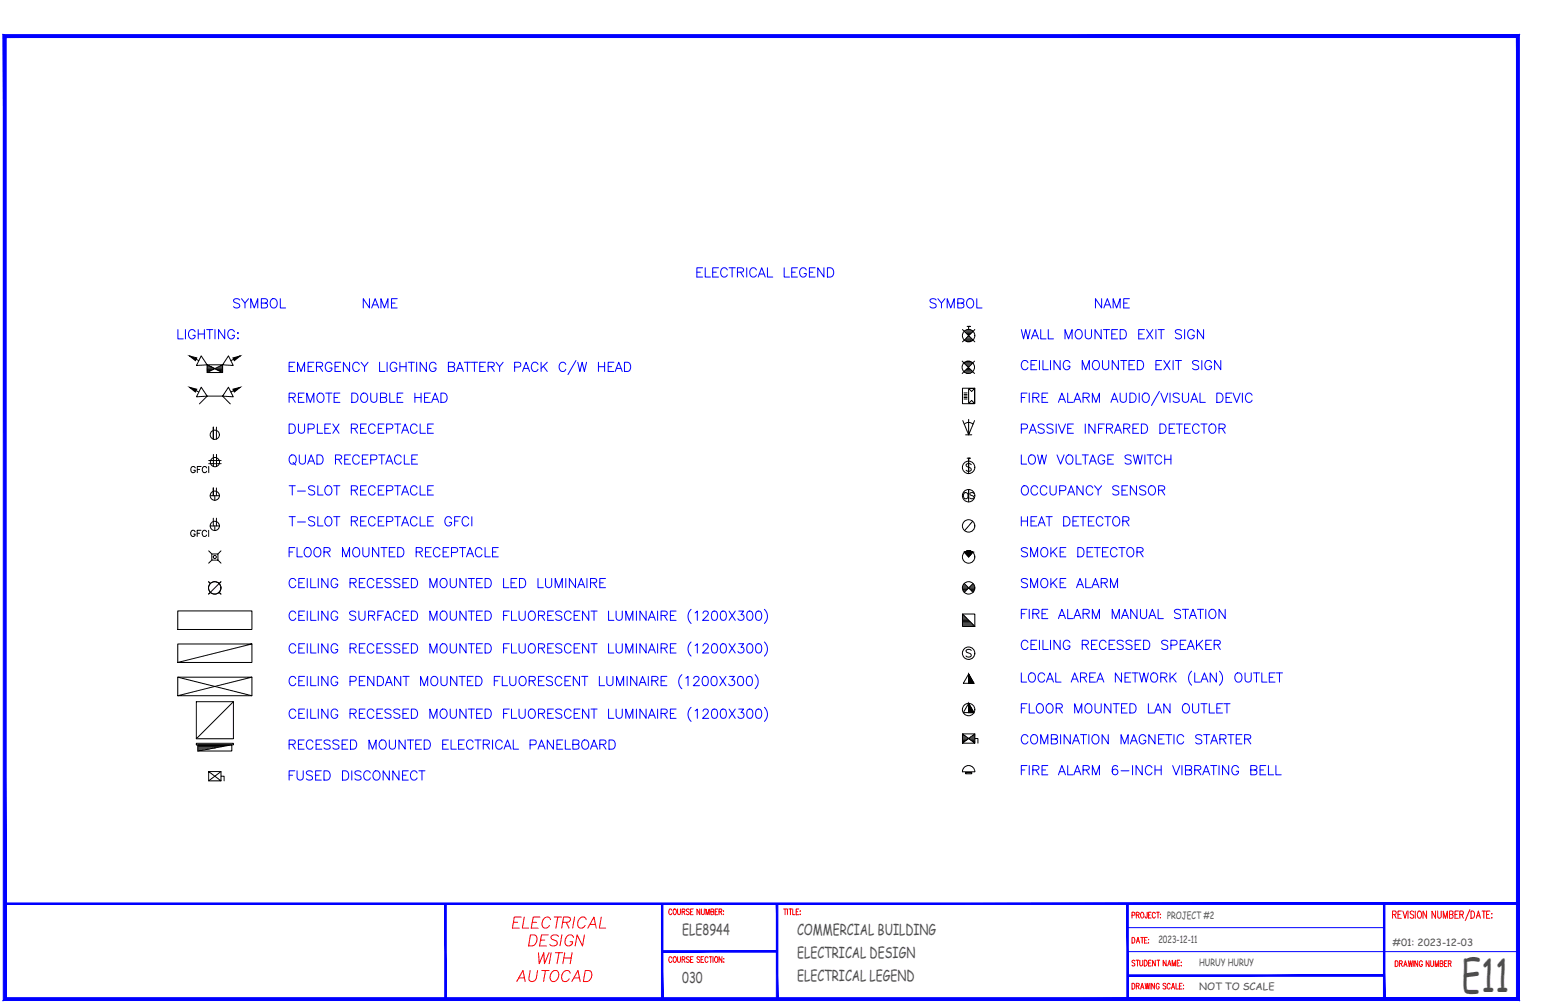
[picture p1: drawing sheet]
<svg xmlns="http://www.w3.org/2000/svg" width="432mm" height="279mm" viewBox="0 0 432 279" stroke-linecap="round" stroke-linejoin="round" font-family="sans-serif">
<defs><g id="words">
<text font-size="12.5" fill="#545454" x="406.4" y="275.7">E11</text>
<g font-size="6.6" fill="#f00">
<text x="141.5" y="259.3">ELECTRICAL</text>
<text x="146" y="264.2">DESIGN</text>
<text x="148.9" y="269.2">WITH</text>
<text x="142.9" y="274.1">AUTOCAD</text>
</g>
<g font-size="4.9">
<text x="52.2" y="132.6">GFCI</text>
<text x="267.1" y="140.1">OS</text>
<text x="52.2" y="150.3">GFCI</text>
</g>
<g font-size="4.2" fill="#545454">
<text x="189.7" y="259.9">ELE8944</text>
<text x="221.6" y="259.9">COMMERCIAL BUILDING</text>
<text x="221.6" y="266.3">ELECTRICAL DESIGN</text>
<text x="189.7" y="273.2">030</text>
<text x="221.6" y="272.6">ELECTRICAL LEGEND</text>
</g>
<g font-size="2.8" fill="#545454">
<text x="324.5" y="255.5">PROJECT #2</text>
<text x="322.1" y="262.3">2023-12-11</text>
<text x="387.2" y="263.1">#01: 2023-12-03</text>
<text x="333.4" y="268.6">HURUY HURUY</text>
<text x="333.4" y="275.2">NOT TO SCALE</text>
</g>
</g></defs>
<!-- layer: 0 -->
<g fill="none" stroke="#000" stroke-width=".28">
<path d="M52.7 99l2.6 1.3M55.9 98.9l1.7 2.5-3 .2zM63.5 98.9l1.4 2.7-3-.2zM66.8 99l-2.6 1.3M267.6 91.6l3.4 3.4M268.2 92h2.3M268.2 94.6h2.3M268.4 92.4h1.9M268.4 94.3h1.9M268.7 92.7h1.3M268.7 94h1.3M268.7 91.7h1.2"/>
<path d="M268.7 94.9h1.2M268.9 90.7h.8h-.4v.9M269 93h.6M269 93.6h.6M271 91.6l-3.4 3.4M52.7 107.7l2.6 1.3M55.9 107.7l1.7 2.4-3 .2zM57.6 103.6h4.3M57.6 101.7h.6M57.6 102.1h1.3M57.6 102.4h1.9M57.6 102.7h1.7"/>
<path d="M57.6 103h1.1M57.6 103.4h.4M57.6 101.4l4.3 2.2M57.6 110.1h4.3M57.6 110.1l-2.2 2.2M59.3 118.7v3.4v-3.4M60 102.4h1.9M60.2 102.7h1.7M60.2 118.7v3.4M60.6 102.1h1.3M60.8 103h1.1M61.3 101.7h.6"/>
<path d="M61.4 103.4h.5M61.9 101.4l-4.3 2.2v-2.2h4.3v2.2M61.9 110.1l2.1 2.2M63.5 107.7l1.4 2.6-3-.2zM66.8 107.7l-2.6 1.3M267.5 100.4l3.5 3.4M267.6 107.9h3.4v4.3h-3.4zM267.7 116.9l1.6 4M268 110.1h.9M268 110.5h.9M268 110.9h.9M268 109.6h.9"/>
<path d="M268 109.2h.9M268.1 117.9a1.73 1.73 0 0 1 2.4 0M268.1 100.8h2.3M268.1 103.4h2.3M268.3 101.2h1.9M268.3 103.1h1.9M268.6 101.5h1.3M268.6 102.8h1.3M268.6 100.5h1.3M268.6 103.7h1.3M268.9 101.8h.7M268.9 102.4h.7"/>
<path d="M269.3 116.6v4.3l1.7-4M269.3 108h1.7v4.1h-1.7zM269.4 111.9l.2 .2M269.6 108.1l-.2 .2M269.6 111.9l.6-.6 .5 .6M269.6 108.3l.6 .5 .5-.5M270.7 108.1l.2 .2M270.9 111.9l-.2 .2M271 100.4l-3.5 3.4M58 128.9h3.5M58 128h3.5M58.4 137.8h2.6"/>
<path d="M59.3 135.7v2.1v-2.1M59.3 126.3v3.4M59.7 137.8v1.3M60.2 135.7v2.1M60.2 126.3v3.4M268.5 120.9h1.7M268.9 127.4h.8h-.4v4.3M269.3 127.4v3.4M270 129.2a.82 .82 0 0 0-1.4 .2l.2 .3 1 .4 .2 .6a.97 .97 0 0 1-1.4 0M58 153.1l.9 .9M58.4 146.2h2.6M58.9 154h1.7v1.7h-1.7z"/>
<path d="M58.9 155.7l-.9 .9M59.3 144.1v2.1M60.2 144.1v2.1M60.6 155.7l.8 .9M61.4 153.1l-.8 .9M268.2 153.6l1.1 1.3 1.1-1.3M270.4 144.9l-2.2 2.6M49.4 169.8h20.6v5.2h-20.6zM58 161.7l.5 .5M60.9 164.7l.5 .5M61.4 161.7l-3.4 3.5M70 179l-20.6 5.2h20.6v-5.2h-20.6v5.2"/>
<path d="M267.6 170.7h3.4v3.4M267.6 170.7l3.4 3.4h-3.4zM267.6 170.9h.2M267.6 171.2h.5M267.6 171.5h.8M267.6 171.8h1.2M267.6 172.2h1.5M267.6 172.5h1.8M267.6 172.8h2.1M267.6 173.1h2.4M267.6 173.5h2.8M267.6 173.8h3.1"/>
<path d="M267.6 174.1h3.4M267.6 163.6h1.6M267.6 163.2h1.5M267.7 163.9h1.2M267.7 162.9h1.1M267.8 164.2h.8M267.8 162.6h.7M268 164.5h.3M268.1 162.3l2.5 2.4M269.4 163.6h1.6M269.5 163.2h1.5M269.7 163.9h1.3"/>
<path d="M269.9 162.9h1.1M270.1 164.2h.8M270.2 162.6h.6M270.4 164.5h.3M270.6 162.3l-2.5 2.4M49.4 188.3l20.6 5.1M54.6 195.1h10.3v10.3h-10.3zM64.9 195.1l-10.3 10.3M70 188.3l-20.6 5.1h20.6v-5.1h-20.6v5.1M269.3 187.4l1.5 2.6h-3l1.5-2.6v2.6M269.3 195.5l1.5 2.6h-3l1.5-2.6v2.6M270 180.8a.82 .82 0 0 0-1.4 .2l1.4 1.1v.3l-.5 .3-.9-.3"/>
<path d="M54.6 206.7h10.3v.4h-10.3zM55 207.1h9.5v1.7h-9.5zM55 207.2h8.5M55 207.6h6.7M55 207.9h5M55 208.2h3.2M55 208.5h1.4M58 214.5v2.6h3.4v-2.6h-3.4l3.4 2.6M61.4 215.8h.9v1.3M61.4 214.5l-3.4 2.6M64.5 207.1l-9.5 1.7M267.6 206.6l3.4-2.6v2.6h-3.4v-2.6l3.4 2.6"/>
<path d="M267.6 204h3.4M267.6 204.2h.3M267.6 204.5h.7M267.6 204.9h1.1M267.6 205.2h1.6M267.6 205.5h1.5M267.6 205.8h1M267.6 206.1h.6M267.6 206.5h.2M268.1 213.3a1.72 1.72 0 0 1 1.9-.3 1.72 1.72 0 0 1 1 1.6h-3.4zM268.5 214.8h1.7v.3h-1.7zM269.5 205.2h1.5"/>
<path d="M269.6 205.5h1.4M269.9 204.9h1.1M270 205.8h1M270.4 204.5h.6M270.4 206.1h.6M270.8 204.2h.2M270.9 206.5h.1M271 205.3h.9v1.3"/>
<circle cx="269.3" cy="93.3" r="1.73"/>
<circle cx="269.2" cy="102.1" r="1.73"/>
<circle cx="59.7" cy="120.9" r="1.28"/>
<circle cx="59.7" cy="137.8" r="1.28"/>
<circle cx="59.8" cy="128.5" r="1.28"/>
<circle cx="269.3" cy="129.9" r="1.73"/>
<circle cx="59.7" cy="146.2" r="1.28"/>
<circle cx="59.7" cy="154.8" r=".43"/>
<circle cx="269.3" cy="146.2" r="1.73"/>
<circle cx="269.3" cy="154.8" r="1.73"/>
<circle cx="59.7" cy="163.4" r="1.73"/>
<circle cx="269.3" cy="163.4" r="1.73"/>
<circle cx="269.3" cy="197.3" r="1.73"/>
<circle cx="269.3" cy="181.6" r="1.73"/>
</g>
<g fill="#000" stroke="#000" stroke-width=".28">
<path d="M64.8 99.5l2-.5-1.6 1.3zM52.7 99l2 .5-.4 .8zM52.7 107.7l2 .5-.4 .8zM64.8 108.2l2-.5-1.6 1.3zM268.5 153.4h1.7l.2 .2zM269 153.2h.6zM269.3 187.4l1.5 2.6h-1.5zM269.3 195.5l1.5 2.6h-1.5z"/>
<path d="M268.2 153.6h2.2l-1.9-.2zM268.2 153.6h2.2l-1.1 1.3z"/>
<path d="M269 153.2h.9zM268.7 153.2h1.2z"/>
<path d="M268.7 153.2l1.5 .2zM268.5 153.4h1.7z"/>
</g>
<!-- layer: TEXT -->
<g fill="none" stroke="#00f" stroke-width=".28">
<path d="M193.8 75.7h.9M195.3 74.4h-1.5v2.6h1.5M196.1 74.4v2.6h1.4M198.2 75.7h1M199.8 74.4h-1.6v2.6h1.6M202.2 75.1a.95 .95 0 0 0-1.1-.7 .95 .95 0 0 0-.7 1v.7a.95 .95 0 0 0 .7 .9 .95 .95 0 0 0 1.1-.6M202.7 74.4h1.7M203.6 74.4v2.6M205 75.7l1.5-.1 .3-.4-.2-.5-.5-.3h-1.1v2.6M205.9 75.7l.9 1.3M207.6 74.4v2.6M210.3 75.1a.95 .95 0 0 0-1.1-.7 .95 .95 0 0 0-.7 1v.7a.95 .95 0 0 0 .7 .9 .95 .95 0 0 0 1.1-.6"/>
<path d="M210.8 77l1-2.6 1 2.6M211.2 76.2h1.2M213.4 74.4v2.6h1.5M218 74.4v2.6h1.5M220.1 75.7h1M221.7 74.4h-1.6v2.6h1.6M224.2 75.1a.95 .95 0 0 0-1.1-.7 .95 .95 0 0 0-.8 1v.7a.92 .92 0 0 0 1 .9 .92 .92 0 0 0 .9-.9h-.6M225 75.7h1M226.6 74.4h-1.6v2.6h1.6M229.1 74.4v2.6l-1.7-2.6v2.6M230.1 74.4h.8a1.38 1.38 0 0 1 .9 1.3 1.38 1.38 0 0 1-.9 1.3h-.8zM49.5 91.6v2.6h1.4"/>
<path d="M51.6 91.6v2.6M54.3 92.2a.95 .95 0 0 0-1.1-.6 .95 .95 0 0 0-.8 1 1.14 1.14 0 0 0 .3 1.2 1.14 1.14 0 0 0 1.2 .3l.4-.5v-.4h-.7M55.1 91.6v2.6M55.1 92.9h1.7M56.8 91.6v2.6M57.4 91.6h1.8M58.3 91.6v2.6M59.8 91.6v2.6M62.5 91.6v2.6l-1.7-2.6v2.6M65.2 92.2a.95 .95 0 0 0-1.1-.6 .95 .95 0 0 0-.8 1v.6a.92 .92 0 0 0 1 1 .92 .92 0 0 0 .9-1h-.6M66 92.6h.3zM66 94.1h.3z"/>
<path d="M66.7 83.4a.96 .96 0 0 0-1-.4 .96 .96 0 0 0-.8 .7l.3 .3 1.3 .6 .2 .6a1.1 1.1 0 0 1-1.8 0M67.1 83l1 1.3v1.3M69.1 83l-1 1.3M69.7 85.6v-2.6l1 2.6 1-2.6v2.6M72.7 84.3h1.1l.6-.5a.65 .65 0 0 0-.6-.8h-1.1v2.6h1.1a.68 .68 0 0 0 .6-.7 .68 .68 0 0 0-.6-.6M75.6 83.2a1.23 1.23 0 0 1 1.5 .5 1.23 1.23 0 0 1-.3 1.5 1.06 1.06 0 0 1-1.4 .2 1.06 1.06 0 0 1-.3-1.4zM77.9 83v2.6h1.5M102.7 83v2.6l-1.7-2.6v2.6M103.3 85.6l1-2.6 1 2.6M103.7 84.8h1.2M105.9 85.6v-2.6l1 2.6 1-2.6v2.6M108.9 84.3h.9"/>
<path d="M110.4 83h-1.5v2.6h1.5M260.3 83.4a.96 .96 0 0 0-.9-.4 .96 .96 0 0 0-.8 .7l.2 .3 1 .4a.61 .61 0 0 1 .5 .5 .61 .61 0 0 1-.2 .6 1.17 1.17 0 0 1-1.5-.3M260.8 83l1 1.3v1.3M262.7 83l-.9 1.3M263.4 85.6v-2.6l1 2.6 .9-2.6v2.6M266.3 84.3l1.5-.2 .2-.3-.1-.5-.5-.3h-1.1v2.6h1.1l.5-.2v-.9l-.5-.2M269.2 83.2a1.23 1.23 0 0 1 1.5 .5 1.23 1.23 0 0 1-.2 1.5 1.06 1.06 0 0 1-1.4 .2 1.06 1.06 0 0 1-.3-1.4zM271.6 83v2.6h1.5M284 91.6l.6 2.6 .6-2.6 .6 2.6 .6-2.6M286.8 94.2l1-2.6 1 2.6M287.2 93.3h1.2M289.4 91.6v2.6h1.5"/>
<path d="M291.5 91.6v2.6h1.4M296.1 94.2v-2.6l1 2.6 1-2.6v2.6M299.4 91.8a1.23 1.23 0 0 1 1.5 .5 1.23 1.23 0 0 1-.2 1.5 .94 .94 0 0 1-1.1 .4 .94 .94 0 0 1-.7-1v-.6zM301.8 91.6v1.9a.88 .88 0 0 0 .8 .7 .88 .88 0 0 0 .9-.7v-1.9M306.2 91.6v2.6l-1.7-2.6v2.6M306.3 83v2.6l-1.7-2.6v2.6M306.8 91.6h1.7M306.9 85.6l1-2.6 1 2.6M307.3 84.8h1.2M307.7 91.6v2.6M309.1 92.9h1M309.5 85.6v-2.6l1 2.6 .9-2.6v2.6"/>
<path d="M310.7 91.6h-1.6v2.6h1.6M311.4 91.6h.9a1.39 1.39 0 0 1 .9 1.3 1.39 1.39 0 0 1-.9 1.3h-.9zM312.4 84.3h1M314 83h-1.6v2.6h1.6M316.6 92.9h1M318.2 91.6h-1.6v2.6h1.6M318.8 91.6l1.7 2.6M320.5 91.6l-1.7 2.6M321.4 91.6v2.6M322 91.6h1.7M322.9 91.6v2.6M328.5 92a.97 .97 0 0 0-.9-.4 .97 .97 0 0 0-.8 .6l.2 .4 1.3 .5a.6 .6 0 0 1 0 1 1.14 1.14 0 0 1-1.5-.3"/>
<path d="M329.4 91.6v2.6M332.1 92.2a.95 .95 0 0 0-1.1-.6 .95 .95 0 0 0-.8 1v.6a.92 .92 0 0 0 .9 1 .92 .92 0 0 0 1-1h-.7M334.6 91.6v2.6l-1.7-2.6v2.6M80.4 110.5l1.5-.1 .2-.4-.1-.5-.5-.2h-1.1v2.6M80.4 117.9h.9a1.39 1.39 0 0 1 .8 1.3 1.39 1.39 0 0 1-.8 1.3h-.9zM80.4 101.9h1M81.3 110.5l.8 1.4M82 100.7h-1.6v2.6h1.6M82.7 103.3v-2.6l1 2.6 1-2.6v2.6M83 117.9v1.8a.86 .86 0 0 0 .8 .8 .86 .86 0 0 0 .9-.8v-1.8M83 110.5h.9M84.6 109.3h-1.6v2.6h1.6"/>
<path d="M85.3 111.9v-2.6l1 2.6 1-2.6v2.6M85.7 119.2l1.4-.1 .3-.4-.1-.6-.5-.2h-1.1v2.6M85.7 101.9h1M87.3 100.7h-1.6v2.6h1.6M88 101.9l1.5-.1 .2-.4-.1-.5-.5-.2h-1.1v2.6M88.2 117.9v2.6h1.5M88.6 109.4a1.24 1.24 0 0 1 1.5 .6 1.24 1.24 0 0 1-.3 1.5 .95 .95 0 0 1-1.1 .3 .95 .95 0 0 1-.6-.9v-.6zM88.9 101.9l.8 1.4M90.3 119.1h1M90.6 109.3h1.7M91.4 109.3v2.6M91.9 117.9h-1.6v2.6h1.6"/>
<path d="M92.3 101.3a.95 .95 0 0 0-1.1-.6 .95 .95 0 0 0-.8 1v.6a.92 .92 0 0 0 1 1 .92 .92 0 0 0 .9-1h-.6M92.5 117.9l1.8 2.6M92.9 110.5h1M93.2 101.9h.9M94.3 117.9l-1.8 2.6M94.5 109.3h-1.6v2.6h1.6M94.7 100.7h-1.5v2.6h1.5M97.2 100.7v2.6l-1.7-2.6v2.6M97.7 119.1l1.5-.1 .2-.4-.1-.5-.5-.2h-1.1v2.6M97.8 109.3h.9a1.39 1.39 0 0 1 .9 1.3 1.39 1.39 0 0 1-.9 1.3h-.9zM98.6 119.1l.8 1.4M99.9 101.3a.95 .95 0 0 0-1.1-.6 .95 .95 0 0 0-.7 1 1.13 1.13 0 0 0 .2 1.2 1.13 1.13 0 0 0 1.2 .3l.4-.5"/>
<path d="M100.3 119.1h.9M100.4 100.7l1 1.2v1.4M100.8 109.4a1.24 1.24 0 0 1 1.4 .6 1.24 1.24 0 0 1-.2 1.5 .95 .95 0 0 1-1.1 .3 .95 .95 0 0 1-.6-.9v-.6zM101.9 117.9h-1.6v2.6h1.6M102.3 100.7l-.9 1.2M103.1 109.3v1.8a.87 .87 0 0 0 .8 .8 .87 .87 0 0 0 .9-.8v-1.8M104.3 118.5a.95 .95 0 0 0-1.1-.6 .95 .95 0 0 0-.7 1v.6a.95 .95 0 0 0 .7 1 .95 .95 0 0 0 1.1-.7M105.2 119.1h1M105.5 100.7v2.6h1.5M105.8 110.5h1.1l.4-.1 .2-.4a.65 .65 0 0 0-.6-.7h-1.1v2.6h1.1a.68 .68 0 0 0 .6-.7 .68 .68 0 0 0-.6-.7M106.8 117.9h-1.6v2.6h1.6M107.5 119.2h1.1a.68 .68 0 0 0 .6-.6 .68 .68 0 0 0-.6-.7h-1.1v2.6"/>
<path d="M107.6 100.7v2.6M108.4 109.3v2.6h1.4M109.7 117.9h1.7M110.3 101.3a.95 .95 0 0 0-1.1-.6 .95 .95 0 0 0-.7 1v.6a.92 .92 0 0 0 .9 1 .92 .92 0 0 0 .9-1h-.6M110.4 110.5h1M110.6 117.9v2.6M111.2 101.9h1.7M111.2 100.7v2.6M112 109.3h-1.6v2.6h1.6M112 119.6h1.3M112.9 100.7v2.6M113.5 100.7h1.7"/>
<path d="M114.4 100.7v2.6M115.4 110.5h1.7M115.4 109.3v2.6M115.8 100.7v2.6M116 118.5a.95 .95 0 0 0-1.1-.6 .95 .95 0 0 0-.8 1v.6a.95 .95 0 0 0 .8 1 .95 .95 0 0 0 1.1-.7M116.8 117.9v2.6h1.5M117.1 109.3v2.6M118 110.5h1M118.6 100.7v2.6l-1.8-2.6v2.6M118.9 119.1h1M119.7 109.3h-1.7v2.6h1.7M120 111.9l1-2.6 1 2.6"/>
<path d="M120.4 111h1.2M120.5 117.9h-1.6v2.6h1.6M121.2 101.3a.95 .95 0 0 0-1-.6 .95 .95 0 0 0-.8 1v.6a.92 .92 0 0 0 .9 1 .92 .92 0 0 0 .9-1h-.6M122.6 109.3h.8a1.38 1.38 0 0 1 .9 1.3 1.38 1.38 0 0 1-.9 1.3h-.8zM124.7 101.9h1.1a.65 .65 0 0 0 .6-.7l-.6-.5h-1.1v2.6h1.1a.67 .67 0 0 0 .6-.7 .67 .67 0 0 0-.6-.7M126.9 103.3l1-2.6 .9 2.6M127.3 102.4h1.2M129.1 100.7h1.7M130 100.7v2.6M131.1 100.7h1.7M131.9 100.7v2.6M133.4 101.9h1"/>
<path d="M135 100.7h-1.6v2.6h1.6M135.7 101.9l1.5-.1 .2-.4-.1-.5-.5-.2h-1.1v2.6M136.6 101.9l.8 1.4M137.9 100.7l1 1.2v1.4M139.9 100.7l-1 1.2M143.1 102h1.1a.67 .67 0 0 0 .6-.6 .67 .67 0 0 0-.6-.7h-1.1v2.6M145.3 103.3l1-2.6 1 2.6M145.7 102.4h1.2M149.6 101.3a.95 .95 0 0 0-1.1-.6 .95 .95 0 0 0-.8 1v.6a.95 .95 0 0 0 .8 1 .95 .95 0 0 0 1.1-.6M150.5 100.7v2.6M151.1 101.8l1.1 1.5M152.2 100.7l-1.7 1.7"/>
<path d="M157.3 101.3a.95 .95 0 0 0-1.1-.6 .95 .95 0 0 0-.7 1v.6a.95 .95 0 0 0 .7 1 .95 .95 0 0 0 1.1-.6M160.1 100.2l-2.2 3.9M160.6 100.7l.6 2.6 .7-2.6 .6 2.6 .6-2.6M166.4 101.9h1.7M166.4 100.7v2.6M168.1 100.7v2.6M169.1 101.9h1M170.7 100.7h-1.6v2.6h1.6M171 103.3l1-2.6 1 2.6M171.4 102.4h1.3M173.6 100.7h.9a1.37 1.37 0 0 1 .9 1.3 1.37 1.37 0 0 1-.9 1.3h-.9zM284 119.2h1.1a.68 .68 0 0 0 .6-.6 .68 .68 0 0 0-.6-.7h-1.1v2.6"/>
<path d="M284 110.5h.9M285.6 109.3h-1.6v2.6M285.8 100.8a.95 .95 0 0 0-1.1-.6 .95 .95 0 0 0-.7 1v.6a.95 .95 0 0 0 .7 1 .95 .95 0 0 0 1.1-.6M286.2 109.3v2.6M286.6 119.6h1.2M286.7 101.4h1M287.2 110.5h1.1l.3-.1 .3-.4a.65 .65 0 0 0-.6-.7h-1.1v2.6M288 110.5l.9 1.4M288.3 100.2h-1.6v2.6h1.6M289 100.2v2.6M289.7 110.5h1M290 100.2v2.6h1.5"/>
<path d="M290.3 118.2a.97 .97 0 0 0-.9-.4 .97 .97 0 0 0-.8 .7l.3 .4 1 .3a.61 .61 0 0 1 .4 .5 .61 .61 0 0 1-.2 .6 1.17 1.17 0 0 1-1.5-.2M291.3 109.3h-1.6v2.6h1.6M292.1 100.2v2.6M292.8 118.2a.97 .97 0 0 0-.9-.4 .97 .97 0 0 0-.8 .7l.2 .4 1 .3a.61 .61 0 0 1 .5 .5 .61 .61 0 0 1-.2 .6 1.17 1.17 0 0 1-1.5-.2M293.7 117.9v2.6M294.3 111.9l1-2.6 .9 2.6M294.3 117.9l1 2.6 .9-2.6M294.6 111h1.3M294.8 100.2v2.6l-1.7-2.6v2.6M296.9 109.3v2.6h1.4M296.9 119.1h.9M297.5 100.8a.95 .95 0 0 0-1.1-.6 .95 .95 0 0 0-.8 1 1.11 1.11 0 0 0 .3 1.2 1.11 1.11 0 0 0 1.2 .3l.4-.5v-.4h-.6"/>
<path d="M298.5 117.9h-1.6v2.6h1.6M298.6 111.9l1-2.6 .9 2.6M298.9 111h1.3M300.9 102.8v-2.6l1 2.6 1-2.6v2.6M301.1 110.5h1.2l.3-.1 .3-.4a.65 .65 0 0 0-.6-.7h-1.2v2.6M301.8 117.9v2.6M302 110.5l.9 1.4M303.7 111.9v-2.6l1 2.6 1-2.6v2.6M304.2 100.3a1.24 1.24 0 0 1 1.5 .6 1.24 1.24 0 0 1-.3 1.5 .95 .95 0 0 1-1 .4 .95 .95 0 0 1-.7-1v-.6zM304.5 117.9v2.6l-1.8-2.6v2.6M305.4 119.1h1M306.5 100.2v1.8a.88 .88 0 0 0 .9 .8 .88 .88 0 0 0 .9-.8v-1.8"/>
<path d="M307 117.9h-1.6v2.6M307.7 119.1h1.1a.65 .65 0 0 0 .6-.7l-.6-.5h-1.1v2.6M308.5 119.1l.9 1.4M308.9 111.9l1-2.6 .9 2.6M309.2 111h1.3M310.2 119.6h1.2M311 100.2v2.6l-1.8-2.6v2.6M311.4 109.3v1.8a.87 .87 0 0 0 .9 .8 .87 .87 0 0 0 .9-.8v-1.8M311.6 100.2h1.7M312.4 119.1h1.1a.65 .65 0 0 0 .7-.7l-.7-.5h-1.1v2.6M312.4 100.2v2.6M313.3 119.1l.9 1.4"/>
<path d="M313.9 101.4h1M314.2 109.3h.8a1.38 1.38 0 0 1 .9 1.3 1.38 1.38 0 0 1-.9 1.3h-.8zM315 119.1h1M315.5 100.2h-1.6v2.6h1.6M316.2 100.2h.9a1.36 1.36 0 0 1 .9 1.3 1.36 1.36 0 0 1-.9 1.3h-.9zM316.6 117.9h-1.6v2.6h1.6M316.7 109.3v2.6M317.4 117.9h.8a1.37 1.37 0 0 1 .9 1.3 1.37 1.37 0 0 1-.9 1.3h-.8zM318.1 109.4a1.24 1.24 0 0 1 1.4 .6 1.24 1.24 0 0 1-.2 1.5 .95 .95 0 0 1-1.1 .3 .95 .95 0 0 1-.6-.9v-.6zM321.4 101.4h1M322.4 108.8l-2.2 3.9M322.5 117.9h.9a1.39 1.39 0 0 1 .8 1.3 1.39 1.39 0 0 1-.8 1.3h-.9z"/>
<path d="M322.7 109.3l1 2.6 1-2.6M323 100.2h-1.6v2.6h1.6M323.6 100.2l1.7 2.6M325.1 119.1h1M325.3 100.2l-1.7 2.6M325.3 109.3v2.6M326.2 100.2v2.6M326.7 117.9h-1.6v2.6h1.6M326.8 100.2h1.7M327 117.9h1.8M327.6 100.2v2.6M327.9 109.7a.96 .96 0 0 0-.9-.5 .96 .96 0 0 0-.8 .7l.2 .4 1.2 .5 .3 .7a1.14 1.14 0 0 1-1.7 0"/>
<path d="M327.9 117.9v2.6M328.8 109.3v1.8a.86 .86 0 0 0 .8 .8 .86 .86 0 0 0 .9-.8v-1.8M329.4 119.1h.9M331 117.9h-1.6v2.6h1.6M331.1 111.9l1-2.6 .9 2.6M331.4 111h1.3M333.3 100.6a.97 .97 0 0 0-.9-.4 .97 .97 0 0 0-.8 .6l.2 .4 1.2 .5 .3 .7a1.14 1.14 0 0 1-1.7 0M333.4 118.5a.95 .95 0 0 0-1.1-.6 .95 .95 0 0 0-.7 1v.6a.95 .95 0 0 0 .7 1 .95 .95 0 0 0 1.1-.7M333.7 109.3v2.6h1.4M333.9 117.9h1.7M334.2 100.2v2.6M334.8 117.9v2.6"/>
<path d="M336.4 118.2a.95 .95 0 0 1 1-.3 .95 .95 0 0 1 .7 1v.6a.99 .99 0 0 1-1 1 .99 .99 0 0 1-1-1zM336.8 100.8a.95 .95 0 0 0-1-.6 .95 .95 0 0 0-.8 1v.6a.92 .92 0 0 0 .9 1 .92 .92 0 0 0 .9-1h-.6M338.3 109.3h.9a1.38 1.38 0 0 1 .9 1.3 1.38 1.38 0 0 1-.9 1.3h-.9zM338.9 119.1h1.1a.65 .65 0 0 0 .7-.7l-.7-.5h-1.1v2.6M339.4 100.2v2.6l-1.7-2.6v2.6M339.8 119.1l.9 1.4M340.9 110.5h1M342.5 109.3h-1.6v2.6h1.6M342.9 109.3l1 2.6 .9-2.6M345.4 109.3v2.6M348.1 109.9a.95 .95 0 0 0-1.1-.6 .95 .95 0 0 0-.7 1 1.13 1.13 0 0 0 .2 1.2 1.13 1.13 0 0 0 1.3 .2l.3-.4M80.4 135h1.7"/>
<path d="M80.6 126.8a.95 .95 0 0 1 1.1-.3 .95 .95 0 0 1 .7 .9v.7a.98 .98 0 0 1-1 1 .98 .98 0 0 1-1-1zM81.3 135v2.6M81.5 128.5l.7 .8M82.7 136.5h2.2M83.2 126.5v1.8a.87 .87 0 0 0 .9 .7 .87 .87 0 0 0 .8-.7v-1.8M85.5 129l1-2.5 1 2.5M85.9 128.2h1.2M87.5 135.4a.96 .96 0 0 0-.9-.4 .96 .96 0 0 0-.8 .7l.2 .3 1.3 .5 .2 .8a1.14 1.14 0 0 1-1.7 0M88.1 126.5h.9a1.37 1.37 0 0 1 .9 1.3 1.37 1.37 0 0 1-.9 1.2h-.9zM88.4 135v2.6h1.4M90.8 135.2a1.24 1.24 0 0 1 1.5 .5 1.24 1.24 0 0 1-.2 1.6 .96 .96 0 0 1-1.1 .3 .96 .96 0 0 1-.7-.9 1.53 1.53 0 0 1 .5-1.5zM92.8 135h1.7"/>
<path d="M93.3 127.7h1.1a.65 .65 0 0 0 .6-.7l-.6-.5h-1.1v2.5M93.6 135v2.6M94.1 127.7l.9 1.3M95.8 127.7h1M97.5 126.5h-1.7v2.5h1.7M97.7 136.3l1.5-.1 .2-.4-.1-.5-.5-.3h-1.1v2.6M98.6 136.3l.8 1.3M99.9 127.1a.95 .95 0 0 0-1.1-.6 .95 .95 0 0 0-.7 .9 1.13 1.13 0 0 0 .2 1.3 1.13 1.13 0 0 0 1.2 .2l.4-.5M100.3 136.3h.9M100.8 127.7h.9M101.9 135h-1.6v2.6h1.6M102.3 126.5h-1.5v2.5h1.5"/>
<path d="M103.1 127.8l1.5-.1 .2-.4-.1-.6-.5-.2h-1.1v2.5M104.3 135.7a.95 .95 0 0 0-1.1-.7 .95 .95 0 0 0-.7 1v.7a.95 .95 0 0 0 .7 .9 .95 .95 0 0 0 1.1-.6M105.2 136.3h1M105.3 126.5h1.7M106.2 126.5v2.5M106.8 135h-1.6v2.6h1.6M107.3 129l.9-2.5 1 2.5M107.5 136.4h1.1a.68 .68 0 0 0 .6-.7 .68 .68 0 0 0-.6-.7h-1.1v2.6M107.6 128.2h1.3M109.7 135h1.7M110.6 135v2.6M111.5 127.1a.95 .95 0 0 0-1-.6 .95 .95 0 0 0-.8 .9v.7a.95 .95 0 0 0 .8 .9 .95 .95 0 0 0 1-.6"/>
<path d="M111.7 120.5l.9-2.6 1 2.6M111.7 137.6l.9-2.6 1 2.6M112 136.8h1.3M112.4 126.5v2.5h1.5M114.5 127.7h1M116 135.7a.95 .95 0 0 0-1.1-.7 .95 .95 0 0 0-.8 1v.7a.95 .95 0 0 0 .8 .9 .95 .95 0 0 0 1.1-.6M116.1 126.5h-1.6v2.5h1.6M116.8 135v2.6h1.5M118.9 136.3h1M120.5 135h-1.6v2.6h1.6M284 126.5v2.5h1.5M284.5 135.2a1.24 1.24 0 0 1 1.4 .5 1.24 1.24 0 0 1-.2 1.6 .95 .95 0 0 1-1.1 .3 .95 .95 0 0 1-.6-.9v-.7z"/>
<path d="M286.2 120.5l1-2.6 .9 2.6M286.2 126.8a.95 .95 0 0 1 1.1-.3 .95 .95 0 0 1 .6 .9 1.13 1.13 0 0 1-.2 1.3 1.13 1.13 0 0 1-1.3 .2l-.5-.8zM288.5 126.5l.6 2.5 .6-2.5 .6 2.5 .7-2.5M288.5 135.7a.95 .95 0 0 0-1.1-.7 .95 .95 0 0 0-.7 1 1.13 1.13 0 0 0 .2 1.3 1.13 1.13 0 0 0 1.2 .2l.4-.5M291.1 135.7a.95 .95 0 0 0-1.1-.7 .95 .95 0 0 0-.8 1v.7a.95 .95 0 0 0 .8 .9 .95 .95 0 0 0 1.1-.6M292 135v1.9a.87 .87 0 0 0 .8 .7 .87 .87 0 0 0 .9-.7v-1.9M293.9 126.5l1 2.5 1-2.5M294.6 136.4l1.5-.1 .3-.4-.2-.6-.5-.3h-1.1v2.6M296.6 126.8a.95 .95 0 0 1 1.1-.3 .95 .95 0 0 1 .6 .9v.7a.98 .98 0 0 1-1 1 .98 .98 0 0 1-.9-1zM296.9 137.6l.9-2.6 1 2.6M297.2 136.8h1.3M299.2 126.5v2.5h1.5"/>
<path d="M300.9 126.5h1.7M301.1 135v2.6l-1.7-2.6v2.6M301.8 126.5v2.5M302.9 129l.9-2.5 1 2.5M303.2 128.2h1.3M303.8 135.7a.95 .95 0 0 0-1-.7 .95 .95 0 0 0-.8 1v.7a.95 .95 0 0 0 .8 .9 .95 .95 0 0 0 1-.6M304.3 135l1 1.3v1.3M306.3 135l-1 1.3M307.1 127.1a.94 .94 0 0 0-1-.6 .94 .94 0 0 0-.8 .9 1.13 1.13 0 0 0 .3 1.3 1.13 1.13 0 0 0 1.2 .2l.3-.8h-.6M308 127.7h1M309.6 126.5h-1.6v2.5h1.6M309.9 120.5l.9-2.6 1 2.6"/>
<path d="M311.1 135.4a.96 .96 0 0 0-.9-.4 .96 .96 0 0 0-.8 .7l.2 .3 1.2 .5 .3 .8a1.14 1.14 0 0 1-1.7 0M312 136.3h.9M313.5 135h-1.5v2.6h1.5M314.5 126.8a.97 .97 0 0 0-.9-.4 .97 .97 0 0 0-.8 .7l.3 .3 1.2 .5a.63 .63 0 0 1 0 1 1.24 1.24 0 0 1-1.5-.2M315.1 126.5l.6 2.5 .7-2.5 .6 2.5 .6-2.5M316 135v2.6l-1.7-2.6v2.6M318.3 126.5v2.5M318.6 135.4a.98 .98 0 0 0-1-.4 .98 .98 0 0 0-.8 .7l.3 .3 1.2 .5 .3 .8a1.16 1.16 0 0 1-1.8 0M318.9 126.5h1.8M319.8 135.2a1.24 1.24 0 0 1 1.5 .5 1.24 1.24 0 0 1-.3 1.6 .95 .95 0 0 1-1.1 .3 .95 .95 0 0 1-.6-.9v-.7zM319.8 126.5v2.5M322.1 136.3h1.1l.4-.1 .3-.4a.65 .65 0 0 0-.7-.8h-1.1v2.6"/>
<path d="M323 127.1a.95 .95 0 0 0-1.1-.6 .95 .95 0 0 0-.8 .9v.7a.95 .95 0 0 0 .8 .9 .95 .95 0 0 0 1.1-.6M323 136.3l.9 1.3M323.9 127.7h1.7M323.9 126.5v2.5M325.6 126.5v2.5M80.4 143.6h1.7M80.4 153.5h1M81.3 143.6v2.6M82 152.2h-1.6v2.6M82.6 152.2v2.6h1.5M82.7 145.1h2.2M84.8 152.6a.95 .95 0 0 1 1.1-.3 .95 .95 0 0 1 .6 .9v.6a.99 .99 0 0 1-1 1 .99 .99 0 0 1-.9-1z"/>
<path d="M87.5 144a.96 .96 0 0 0-.9-.4 .96 .96 0 0 0-.8 .7l.2 .3 1.3 .5a.6 .6 0 0 1 0 1 1.17 1.17 0 0 1-1.5-.3M87.5 152.6a.95 .95 0 0 1 1.1-.3 .95 .95 0 0 1 .6 .9 1.13 1.13 0 0 1-.2 1.2 1.13 1.13 0 0 1-1.2 .3 1.64 1.64 0 0 1-.3-2.1zM88.4 143.6v2.6h1.4M90.1 153.5h1.1a.65 .65 0 0 0 .6-.8l-.6-.5h-1.1v2.6M90.8 143.8a1.23 1.23 0 0 1 1.5 .5 1.23 1.23 0 0 1-.2 1.5 1.07 1.07 0 0 1-1.4 .2 1.07 1.07 0 0 1-.4-1.4zM90.9 153.5l.9 1.3M92.8 143.6h1.7M93.6 143.6v2.6M95.2 154.8v-2.6l1 2.6 1-2.6v2.6M97.7 144.9l1.5-.2 .2-.3-.1-.5-.5-.3h-1.1v2.6M98.3 152.6a.95 .95 0 0 1 1.1-.3 .95 .95 0 0 1 .6 .9 1.13 1.13 0 0 1-.2 1.2 1.13 1.13 0 0 1-1.2 .3 1.64 1.64 0 0 1-.3-2.1zM98.6 144.9l.8 1.3"/>
<path d="M100.3 144.9h.9M100.9 152.2v1.9a.87 .87 0 0 0 .8 .7 .87 .87 0 0 0 .9-.7v-1.9M101.9 143.6h-1.6v2.6h1.6M104.3 144.3a.95 .95 0 0 0-1.1-.7 .95 .95 0 0 0-.7 1 1.06 1.06 0 0 0 .3 1.4 1.06 1.06 0 0 0 1.4-.2l.1-.2M105.2 144.9h1M105.3 152.2v2.6l-1.7-2.6v2.6M105.9 152.2h1.7M106.8 143.6h-1.6v2.6h1.6M106.8 152.2v2.6M107.5 145h1.1a.68 .68 0 0 0 .6-.7 .68 .68 0 0 0-.6-.7h-1.1v2.6M108.2 153.5h1M109.7 143.6h1.7"/>
<path d="M109.8 152.2h-1.6v2.6h1.6M110.6 152.2h.8a1.37 1.37 0 0 1 .9 1.3 1.37 1.37 0 0 1-.9 1.3h-.8zM110.6 143.6v2.6M111.7 146.2l.9-2.6 1 2.6M112 145.4h1.3M115.7 153.5l1.5-.2 .2-.3-.1-.5-.5-.3h-1.1v2.6M116 144.3a.95 .95 0 0 0-1.1-.7 .95 .95 0 0 0-.8 1 1.06 1.06 0 0 0 .4 1.4 1.06 1.06 0 0 0 1.3-.2l.2-.2M116.6 153.5l.8 1.3M116.8 143.6v2.6h1.5M118.3 153.5h1M118.9 144.9h1M119.9 152.2h-1.6v2.6h1.6"/>
<path d="M120.5 143.6h-1.6v2.6h1.6M122.3 152.8a.95 .95 0 0 0-1-.6 .95 .95 0 0 0-.8 1 1.14 1.14 0 0 0 .3 1.2 1.14 1.14 0 0 0 1.2 .3l.3-.5M123.2 153.5h1M124.8 152.2h-1.6v2.6h1.6M125.5 144.3a.95 .95 0 0 0-1-.7 .95 .95 0 0 0-.8 1 1.06 1.06 0 0 0 .3 1.4 1.06 1.06 0 0 0 1.4-.2l.1-.6h-.6M125.5 153.6h1.1a.68 .68 0 0 0 .7-.7 .68 .68 0 0 0-.7-.7h-1.1v2.6M126.4 144.9h1M127.7 152.2h1.8M128 143.6h-1.6v2.6M128.6 152.2v2.6M129.7 154.8l1-2.6 1 2.6M130.1 153.9h1.2"/>
<path d="M130.3 144.3a.95 .95 0 0 0-1.1-.7 .95 .95 0 0 0-.7 1 1.06 1.06 0 0 0 .3 1.4 1.06 1.06 0 0 0 1.4-.2l.1-.2M131.2 143.6v2.6M134 152.8a.95 .95 0 0 0-1.1-.6 .95 .95 0 0 0-.7 1v.6a.95 .95 0 0 0 .7 1 .95 .95 0 0 0 1.1-.6M134.9 152.2v2.6h1.4M136.9 153.5h1M138.5 152.2h-1.6v2.6h1.6M284 144.9h1.7M284 143.6v2.6M285.7 152.6a.97 .97 0 0 0-.9-.4 .97 .97 0 0 0-.8 .6l.2 .4 1.3 .5a.63 .63 0 0 1 0 1 1.17 1.17 0 0 1-1.5-.3M285.7 143.6v2.6M286.6 154.8v-2.6l.9 2.6 1-2.6v2.6M286.7 144.9h1"/>
<path d="M288.3 143.6h-1.6v2.6h1.6M288.6 146.2l1-2.6 1 2.6M289 145.4h1.2M289.9 152.4a1.23 1.23 0 0 1 1.4 .5 1.23 1.23 0 0 1-.2 1.5 .94 .94 0 0 1-1.1 .4 .94 .94 0 0 1-.6-1v-.6zM290.9 143.6h1.7M291.7 143.6v2.6M292.2 152.2v2.6M292.8 153.3l1.1 1.5M293.9 152.2l-1.7 1.7M294.8 153.5h.9M295.7 143.6h.9a1.38 1.38 0 0 1 .9 1.3 1.38 1.38 0 0 1-.9 1.3h-.9zM296.4 152.2h-1.6v2.6h1.6"/>
<path d="M298.3 144.9h1M299.7 152.2h.8a1.37 1.37 0 0 1 .9 1.3 1.37 1.37 0 0 1-.9 1.3h-.8zM299.9 143.6h-1.6v2.6h1.6M300.3 143.6h1.7M301.1 143.6v2.6M302.3 153.5h.9M302.6 144.9h1M303.8 152.2h-1.5v2.6h1.5M304.2 143.6h-1.6v2.6h1.6M304.2 152.2h1.7M305.1 152.2v2.6M306.5 153.5h1"/>
<path d="M306.7 144.3a.95 .95 0 0 0-1.1-.7 .95 .95 0 0 0-.8 1 1.06 1.06 0 0 0 .3 1.4 1.06 1.06 0 0 0 1.4-.2l.2-.2M307.1 143.6h1.8M308 143.6v2.6M308.1 152.2h-1.6v2.6h1.6M309.6 144a1.07 1.07 0 0 1 1.4-.1 1.07 1.07 0 0 1 .3 1.3 .99 .99 0 0 1-.9 1 .99 .99 0 0 1-1-1zM310.6 152.8a.95 .95 0 0 0-1.1-.6 .95 .95 0 0 0-.7 1v.6a.95 .95 0 0 0 .7 1 .95 .95 0 0 0 1.1-.6M311.1 152.2h1.7M312 152.2v2.6M312.2 144.9l1.5-.2 .2-.6-.6-.5h-1.1v2.6M313.1 144.9l.8 1.3M313.5 152.6a.95 .95 0 0 1 1.1-.3 .95 .95 0 0 1 .7 .9v.6a.99 .99 0 0 1-1 1 .99 .99 0 0 1-1-1zM316.1 153.5h1.1a.65 .65 0 0 0 .6-.8l-.6-.5h-1.1v2.6"/>
<path d="M317 153.5l.8 1.3M82.2 161.4a.95 .95 0 0 0-1.1-.6 .95 .95 0 0 0-.7 1v.6a.95 .95 0 0 0 .8 1 .95 .95 0 0 0 1-.6M82.2 170.5a.95 .95 0 0 0-1.1-.6 .95 .95 0 0 0-.7 1v.6a.95 .95 0 0 0 .8 1 .95 .95 0 0 0 1-.6M82.2 179.6a.95 .95 0 0 0-1.1-.6 .95 .95 0 0 0-.7 1v.6a.95 .95 0 0 0 .8 1 .95 .95 0 0 0 1-.7M83.1 162h1M83.1 171.1h1M84.7 160.8h-1.6v2.6h1.6M84.7 169.9h-1.6v2.6h1.6M84.7 179h-1.6v2.5h1.6M85.4 160.8v2.6M85.4 169.9v2.6M85.4 179v2.5"/>
<path d="M86.4 160.8v2.6h1.5M86.4 169.9v2.6h1.5M86.4 179v2.5h1.5M88.5 160.8v2.6M88.5 169.9v2.6M88.5 179v2.5M91.2 160.8v2.6l-1.7-2.6v2.6M91.2 169.9v2.6l-1.7-2.6v2.6M91.2 179v2.5l-1.7-2.5v2.5M93.9 161.4a.95 .95 0 0 0-1.1-.6 .95 .95 0 0 0-.7 1 1.11 1.11 0 0 0 .2 1.2 1.11 1.11 0 0 0 1.2 .3l.4-.5v-.4h-.6M93.9 170.5a.95 .95 0 0 0-1.1-.6 .95 .95 0 0 0-.7 1 1.11 1.11 0 0 0 .2 1.2 1.11 1.11 0 0 0 1.2 .2l.4-.4v-.4h-.6M93.9 179.6a.95 .95 0 0 0-1.1-.6 .95 .95 0 0 0-.7 1 1.11 1.11 0 0 0 .2 1.2 1.11 1.11 0 0 0 1.2 .2l.4-.5v-.3h-.6"/>
<path d="M97.3 162l1.5-.1 .2-.4-.1-.4-.5-.3h-1.1v2.6M98.2 162l.8 1.4M98.9 170.3a.96 .96 0 0 0-.9-.5 .96 .96 0 0 0-.8 .7l.3 .4 1.2 .5 .2 .7a1.14 1.14 0 0 1-1.7 0M99.8 169.9v1.8a.87 .87 0 0 0 .8 .8 .87 .87 0 0 0 .9-.8v-1.8M99.9 162h1M101.5 160.8h-1.6v2.6h1.6M101.5 179h-1.6v2.5h1.6M102.5 171.1l1.4-.1 .3-.4-.1-.5-.5-.2h-1.1v2.6M103.3 171.1l.9 1.4M103.9 161.4a.95 .95 0 0 0-1-.6 .95 .95 0 0 0-.8 1v.6a.95 .95 0 0 0 .8 1 .95 .95 0 0 0 1-.6M103.9 179.6a.95 .95 0 0 0-1-.6 .95 .95 0 0 0-.8 1v.6a.95 .95 0 0 0 .8 1 .95 .95 0 0 0 1-.7M104.8 162h1"/>
<path d="M105.1 171.1h.9M106.4 160.8h-1.6v2.6h1.6M106.4 179h-1.6v2.5h1.6M106.6 169.9h-1.5v2.6M106.9 172.5l1-2.6 1 2.6M107.3 171.6h1.2M108.7 161.2a.98 .98 0 0 0-1.7 .2l.3 .4 1.2 .5 .2 .7a1.14 1.14 0 0 1-1.7 0M108.7 179.3a.96 .96 0 0 0-.9-.4 .96 .96 0 0 0-.8 .7l.3 .4 1.2 .4 .2 .8a1.14 1.14 0 0 1-1.7 0M111.2 161.2a.98 .98 0 0 0-1.7 .2l.2 .4 1.2 .5 .3 .7a1.14 1.14 0 0 1-1.7 0M111.2 170.5a.95 .95 0 0 0-1.1-.6 .95 .95 0 0 0-.8 1v.6a.95 .95 0 0 0 .8 1 .95 .95 0 0 0 1.1-.6M111.2 179.3a.96 .96 0 0 0-.9-.4 .96 .96 0 0 0-.8 .7l.2 .4 1.2 .4 .3 .8a1.14 1.14 0 0 1-1.7 0M112 162h1"/>
<path d="M112 171.1h1M113.6 160.8h-1.6v2.6h1.6M113.6 169.9h-1.6v2.6h1.6M113.6 179h-1.6v2.5h1.6M114.4 160.8h.8a1.36 1.36 0 0 1 .9 1.3 1.36 1.36 0 0 1-.9 1.3h-.8zM114.4 169.9h.8a1.38 1.38 0 0 1 .9 1.3 1.38 1.38 0 0 1-.9 1.3h-.8zM114.4 179h.8a1.38 1.38 0 0 1 .9 1.3 1.38 1.38 0 0 1-.9 1.2h-.8zM119.5 163.4v-2.6l1 2.6 1-2.6v2.6M119.5 172.5v-2.6l1 2.6 1-2.6v2.6M122.8 160.9a1.28 1.28 0 0 1 1.6 .9 1.28 1.28 0 0 1-.8 1.6 1.35 1.35 0 0 1-1.3-1 1.35 1.35 0 0 1 .5-1.5zM122.8 170a1.24 1.24 0 0 1 1.5 .6 1.24 1.24 0 0 1-.2 1.5 .95 .95 0 0 1-1.1 .3 .95 .95 0 0 1-.7-.9v-.6zM122.8 179.1a1.24 1.24 0 0 1 1.5 .5 1.24 1.24 0 0 1-.2 1.6 .95 .95 0 0 1-1.1 .3 .95 .95 0 0 1-.7-.9v-.6z"/>
<path d="M125.2 160.8v1.8a.86 .86 0 0 0 .8 .8 .86 .86 0 0 0 .9-.8v-1.8M125.2 169.9v1.8a.86 .86 0 0 0 .8 .8 .86 .86 0 0 0 .9-.8v-1.8M125.2 179v1.8a.86 .86 0 0 0 .8 .8 .86 .86 0 0 0 .9-.8v-1.8M129.6 160.8v2.6l-1.7-2.6v2.6M129.6 169.9v2.6l-1.7-2.6v2.6M129.6 179v2.5l-1.7-2.5v2.5M130.2 160.8h1.7M130.2 169.9h1.7M130.2 179h1.7M131.1 160.8v2.6M131.1 169.9v2.6M131.1 179v2.5"/>
<path d="M132.5 162h1M132.5 171.1h1M134.1 160.8h-1.6v2.6h1.6M134.1 169.9h-1.6v2.6h1.6M134.1 179h-1.6v2.5h1.6M134.9 160.8h.8a1.36 1.36 0 0 1 .9 1.3 1.36 1.36 0 0 1-.9 1.3h-.8zM134.9 169.9h.8a1.38 1.38 0 0 1 .9 1.3 1.38 1.38 0 0 1-.9 1.3h-.8zM134.9 179h.8a1.38 1.38 0 0 1 .9 1.3 1.38 1.38 0 0 1-.9 1.2h-.8zM140 160.8v2.6h1.5M140 171.1h1M141.6 169.9h-1.6v2.6M141.6 179h-1.6v2.5"/>
<path d="M142.1 162h1M142.2 169.9v2.6h1.5M142.2 179v2.5h1.5M143.7 160.8h-1.6v2.6h1.6M144.3 169.9v1.8a.87 .87 0 0 0 .9 .8 .87 .87 0 0 0 .8-.8v-1.8M144.3 179v1.8a.87 .87 0 0 0 .9 .8 .87 .87 0 0 0 .8-.8v-1.8M144.4 160.8h.9a1.36 1.36 0 0 1 .9 1.3 1.36 1.36 0 0 1-.9 1.3h-.9zM147.4 170a1.24 1.24 0 0 1 1.5 .6 1.24 1.24 0 0 1-.3 1.5 .95 .95 0 0 1-1.1 .3 .95 .95 0 0 1-.6-.9 1.47 1.47 0 0 1 .5-1.5zM147.4 179.1a1.24 1.24 0 0 1 1.5 .5 1.24 1.24 0 0 1-.3 1.6 .95 .95 0 0 1-1.1 .3 .95 .95 0 0 1-.6-.9 1.47 1.47 0 0 1 .5-1.5zM149.6 160.8v2.6h1.5M149.7 171.1h1.1l.4-.1 .2-.4a.65 .65 0 0 0-.6-.7h-1.1v2.6M150.6 171.1l.8 1.4"/>
<path d="M151.7 160.8v1.8a.86 .86 0 0 0 .8 .8 .86 .86 0 0 0 .9-.8v-1.8M152.3 171.1h1M153.9 169.9h-1.6v2.6h1.6M153.9 179h-1.6v2.5h1.6M154.4 163.4v-2.6l.9 2.6 1-2.6v2.6M156.2 170.3a.96 .96 0 0 0-.9-.5 .96 .96 0 0 0-.8 .7l.2 .4 1.3 .5 .2 .7a1.14 1.14 0 0 1-1.7 0M156.2 179.3a.96 .96 0 0 0-.9-.4 .96 .96 0 0 0-.8 .7l.2 .4 1.3 .4 .2 .8a1.14 1.14 0 0 1-1.7 0M157.3 160.8v2.6M158.8 170.5a.95 .95 0 0 0-1.1-.6 .95 .95 0 0 0-.7 1v.6a.95 .95 0 0 0 .7 1 .95 .95 0 0 0 1.1-.6M158.8 179.6a.95 .95 0 0 0-1.1-.6 .95 .95 0 0 0-.7 1v.6a.95 .95 0 0 0 .7 1 .95 .95 0 0 0 1.1-.7M159.6 171.1h1M160 160.8v2.6l-1.7-2.6v2.6"/>
<path d="M160.6 163.4l1-2.6 1 2.6M161 162.5h1.2M161.2 169.9h-1.6v2.6h1.6M161.2 179h-1.6v2.5h1.6M163.2 160.8v2.6M163.7 169.9v2.6l-1.7-2.6v2.6M163.7 179v2.5l-1.7-2.5v2.5M164.2 162l1.5-.1 .2-.4-.1-.4-.5-.3h-1.1v2.6M164.3 169.9h1.7M164.3 179h1.7M165 162l.9 1.4M165.2 169.9v2.6"/>
<path d="M165.2 179v2.5M166.8 162h.9M168.4 160.8h-1.6v2.6h1.6M169.2 169.9v2.6h1.5M169.2 179v2.5h1.5M171.3 169.9v1.8a.87 .87 0 0 0 .9 .8 .87 .87 0 0 0 .8-.8v-1.8M171.3 179v1.8a.87 .87 0 0 0 .9 .8 .87 .87 0 0 0 .8-.8v-1.8M174 172.5v-2.6l1 2.6 1-2.6v2.6M177 169.9v2.6M177 179v2.5M179.6 169.9v2.6l-1.7-2.6v2.6M179.6 179v2.5l-1.7-2.5v2.5"/>
<path d="M180.3 172.5l.9-2.6 1 2.6M180.6 171.6h1.2M182.8 169.9v2.6M182.8 179v2.5M183.8 171.1l1.5-.1 .2-.4-.1-.5-.5-.2h-1.1v2.6M184.7 171.1l.8 1.4M186.4 171.1h1M188 169.9h-1.6v2.6h1.6M188 179h-1.6v2.5h1.6M192.2 169.4a2.69 2.69 0 0 0 0 3.9M192.2 178.5a2.69 2.69 0 0 0 0 3.9M193.3 170.4l.6-.5v2.6"/>
<path d="M193.3 179.5l.6-.5v2.5M195.5 170.5l.5-.6 .8 .2a.83 .83 0 0 1-.2 1.1l-1.3 1.3h1.8M195.5 179.6l.5-.6 .8 .2a.83 .83 0 0 1-.2 1.1l-1.3 1.2h1.8M198.2 170a.82 .82 0 0 1 1.2 .4 1.29 1.29 0 0 1-.9 2.1 1.38 1.38 0 0 1-.6-2.1zM198.2 179.1a.83 .83 0 0 1 1.2 .4 1.3 1.3 0 0 1-.9 2 1.39 1.39 0 0 1-.6-2zM200.6 170a.82 .82 0 0 1 1.2 .4 1.29 1.29 0 0 1-.8 2.1 1.38 1.38 0 0 1-.6-2.1zM200.6 179.1a.83 .83 0 0 1 1.2 .4 1.3 1.3 0 0 1-.8 2 1.39 1.39 0 0 1-.6-2zM202.7 169.9l1.7 2.6M202.7 179l1.7 2.5M204.4 169.9l-1.7 2.6M204.4 179l-1.7 2.5M205.4 169.9h1.4l-.8 1a.85 .85 0 0 1 .7 1.4 .85 .85 0 0 1-1.5-.3"/>
<path d="M205.4 179h1.4l-.8 1a.85 .85 0 0 1 .7 1.3 .85 .85 0 0 1-1.5-.2M208 170a.82 .82 0 0 1 1.2 .4 1.29 1.29 0 0 1-.9 2.1 1.67 1.67 0 0 1-.3-2.5zM208 179.1a.83 .83 0 0 1 1.2 .4 1.3 1.3 0 0 1-.9 2 1.67 1.67 0 0 1-.3-2.4zM210.4 170a.82 .82 0 0 1 1.3 .4 1.29 1.29 0 0 1-.9 2.1 1.67 1.67 0 0 1-.4-2.5zM210.4 179.1a.83 .83 0 0 1 1.3 .4 1.3 1.3 0 0 1-.9 2 1.67 1.67 0 0 1-.4-2.4zM212.5 169.4a2.69 2.69 0 0 1 0 3.9M212.5 178.5a2.69 2.69 0 0 1 0 3.9M284 170.6h.9M285.6 169.4h-1.6v2.6M285.7 161.2a.98 .98 0 0 0-1.7 .2l.2 .4 1.3 .5 .2 .7a1.14 1.14 0 0 1-1.7 0M285.8 178.6a.95 .95 0 0 0-1.1-.6 .95 .95 0 0 0-.7 1v.6a.95 .95 0 0 0 .7 1 .95 .95 0 0 0 1.1-.6M286.2 169.4v2.6"/>
<path d="M286.6 163.4v-2.6l.9 2.6 1-2.6v2.6M286.7 179.2h1M287.2 170.6h1.1l.6-.5a.65 .65 0 0 0-.6-.7h-1.1v2.6M288 170.6l.9 1.4M288.3 178h-1.6v2.6h1.6M289 178v2.6M289.7 170.6h1M289.9 160.9a1.28 1.28 0 0 1 1.5 .9 1.28 1.28 0 0 1-.8 1.6 1.35 1.35 0 0 1-1.3-1 1.35 1.35 0 0 1 .6-1.5zM290 178v2.6h1.5M291.3 169.4h-1.6v2.6h1.6M292.1 178v2.6M292.2 160.8v2.6"/>
<path d="M292.8 161.9l1.1 1.5M293.9 160.8l-1.7 1.7M294.3 172l1-2.6 .9 2.6M294.6 171.1h1.3M294.8 178v2.6l-1.7-2.6v2.6M294.8 162h.9M296.4 160.8h-1.6v2.6h1.6M296.9 169.4v2.6h1.4M297.5 178.6a.95 .95 0 0 0-1.1-.6 .95 .95 0 0 0-.8 1 1.13 1.13 0 0 0 .3 1.2 1.13 1.13 0 0 0 1.2 .2l.4-.4v-.4h-.6M298.6 172l1-2.6 .9 2.6M298.9 171.1h1.3M299.3 163.4l1-2.6 1 2.6"/>
<path d="M299.7 162.5h1.2M300.9 179.2h1.1a.65 .65 0 0 0 .6-.7l-.6-.5h-1.1v2.6M301.1 170.6h1.2l.6-.5a.65 .65 0 0 0-.6-.7h-1.2v2.6M301.8 179.2l.8 1.4M301.9 160.8v2.6h1.5M302 170.6l.9 1.4M303.5 179.2h1M303.6 163.4l1-2.6 1 2.6M303.7 172v-2.6l1 2.6 1-2.6v2.6M304 162.5h1.2M305.1 178h-1.6v2.6h1.6M306.2 162l1.5-.1 .2-.4-.1-.4-.5-.3h-1.1v2.6"/>
<path d="M307 162l.9 1.4M307.5 178.6a.95 .95 0 0 0-1-.6 .95 .95 0 0 0-.8 1v.6a.95 .95 0 0 0 .7 1 .95 .95 0 0 0 1.1-.6M308.4 179.2h1M308.8 163.4v-2.6l.9 2.6 1-2.6v2.6M309.2 172v-2.6l1 2.6 1-2.6v2.6M310 178h-1.6v2.6h1.6M311.8 172l1-2.6 1 2.6M312.2 171.1h1.2M312.3 178.4a.97 .97 0 0 0-.9-.4 .97 .97 0 0 0-.8 .6l.2 .4 1.3 .5a.6 .6 0 0 1 0 .9 1.14 1.14 0 0 1-1.5-.2M314.8 178.4a.97 .97 0 0 0-1-.4 .97 .97 0 0 0-.7 .6l.2 .4 1.2 .5a.6 .6 0 0 1 0 .9 1.14 1.14 0 0 1-1.4-.2M315.6 179.2h1M316.1 169.4v2.6l-1.7-2.6v2.6"/>
<path d="M317.1 169.4v1.8a.87 .87 0 0 0 .9 .8 .87 .87 0 0 0 .8-.8v-1.8M317.2 178h-1.6v2.6h1.6M318 178h.8a1.37 1.37 0 0 1 .9 1.3 1.37 1.37 0 0 1-.9 1.3h-.8zM319.4 172l1-2.6 1 2.6M319.8 171.1h1.2M322 169.4v2.6h1.5M324.7 178.4a.97 .97 0 0 0-.9-.4 .97 .97 0 0 0-.8 .6l.2 .4 1 .3a.61 .61 0 0 1 .5 .5 .61 .61 0 0 1-.2 .6 1.17 1.17 0 0 1-1.5-.2M325.6 179.3h1.1a.68 .68 0 0 0 .6-.6 .68 .68 0 0 0-.6-.7h-1.1v2.6M328.1 179.2h1M328.3 169.8a.96 .96 0 0 0-1-.4 .96 .96 0 0 0-.8 .6l.3 .4 1 .4a.62 .62 0 0 1 .4 .4 .62 .62 0 0 1-.2 .7 1.2 1.2 0 0 1-1.5-.3M328.8 169.4h1.7M329.6 169.4v2.6"/>
<path d="M329.7 178h-1.6v2.6h1.6M330.5 179.7h1.2M330.7 172l1-2.6 1 2.6M331.1 171.1h1.2M332.7 178v2.6M332.9 169.4h1.7M333.3 179.1l1.1 1.5M333.8 169.4v2.6M334.4 178l-1.7 1.7M335.3 169.4v2.6M335.3 179.2h.9M336.4 169.8a.94 .94 0 0 1 1.1-.4 .94 .94 0 0 1 .6 1v.6a.98 .98 0 0 1-1 1 .98 .98 0 0 1-1-1z"/>
<path d="M336.8 178h-1.5v2.6h1.5M337.6 179.2h1.1a.65 .65 0 0 0 .6-.7l-.6-.5h-1.1v2.6M338.5 179.2l.8 1.4M340.7 169.4v2.6l-1.8-2.6v2.6M82.2 188.7a.95 .95 0 0 0-1-.7 .95 .95 0 0 0-.8 1v.6a.95 .95 0 0 0 .7 1 .95 .95 0 0 0 1.1-.6M82.2 197.7a.95 .95 0 0 0-1-.6 .95 .95 0 0 0-.8 1v.6a.95 .95 0 0 0 .7 1 .95 .95 0 0 0 1.1-.6M83.1 180.2h1M83.1 189.3h1M83.1 198.4h1M84.7 188h-1.6v2.6h1.6M84.7 197.1h-1.6v2.6h1.6M85.4 188v2.6"/>
<path d="M85.4 197.1v2.6M86.4 188v2.6h1.5M86.4 197.1v2.6h1.5M88.5 188v2.6M88.5 197.1v2.6M91.2 188v2.6l-1.7-2.6v2.6M91.2 197.1v2.6l-1.7-2.6v2.6M93.9 188.7a.95 .95 0 0 0-1.1-.7 .95 .95 0 0 0-.7 1 1.13 1.13 0 0 0 .2 1.2 1.13 1.13 0 0 0 1.2 .3l.4-.5v-.4h-.6M93.9 197.7a.95 .95 0 0 0-1.1-.6 .95 .95 0 0 0-.7 1 1.13 1.13 0 0 0 .2 1.2 1.13 1.13 0 0 0 1.2 .3l.4-.5v-.4h-.6M97.3 180.2h1.1l.6-.5a.65 .65 0 0 0-.6-.7h-1.1v2.5M97.3 189.4h1.1a.68 .68 0 0 0 .7-.7 .68 .68 0 0 0-.7-.7h-1.1v2.6M97.3 198.4h1.1a.65 .65 0 0 0 .6-.8l-.6-.5h-1.1v2.6"/>
<path d="M98.2 180.2l.8 1.3M98.2 198.4l.8 1.3M99.9 180.2h1M99.9 189.3h1M99.9 198.4h1M101.5 188h-1.6v2.6h1.6M101.5 197.1h-1.6v2.6h1.6M103.9 188v2.6l-1.7-2.6v2.6M103.9 197.7a.95 .95 0 0 0-1-.6 .95 .95 0 0 0-.8 1v.6a.95 .95 0 0 0 .8 1 .95 .95 0 0 0 1-.6M104.8 180.2h1M104.8 198.4h1M104.9 188h.9a1.39 1.39 0 0 1 .9 1.3 1.39 1.39 0 0 1-.9 1.3h-.9z"/>
<path d="M106.4 197.1h-1.6v2.6h1.6M107.1 190.6l1-2.6 1 2.6M107.5 189.8h1.2M108.7 197.5a.97 .97 0 0 0-.9-.4 .97 .97 0 0 0-.8 .6l.3 .4 1.3 .6 .1 .6a1.1 1.1 0 0 1-1.7 0M111.2 197.5a.97 .97 0 0 0-.9-.4 .97 .97 0 0 0-.8 .6l.2 .4 1.4 .6 .1 .6a1.1 1.1 0 0 1-1.7 0M111.4 188v2.6l-1.7-2.6v2.6M112 180.2h1M112 188h1.8M112 198.4h1M112.9 188v2.6M113.6 197.1h-1.6v2.6h1.6M114.4 197.1h.8a1.37 1.37 0 0 1 .9 1.3 1.37 1.37 0 0 1-.9 1.3h-.8z"/>
<path d="M116.9 190.6v-2.6l1 2.6 1-2.6v2.6M119.5 181.5v-2.5l1 2.5 1-2.5v2.5M119.5 199.7v-2.6l1 2.6 1-2.6v2.6M120 188.4l.3-.2a1.23 1.23 0 0 1 1.4 .5 1.23 1.23 0 0 1-.2 1.5l-.3 .3a1.23 1.23 0 0 1-1.4-.5 1.23 1.23 0 0 1 .2-1.6zM122.6 188v1.9a.87 .87 0 0 0 .9 .7 .87 .87 0 0 0 .8-.7v-1.9M122.6 197.5a.95 .95 0 0 1 1.1-.3 .95 .95 0 0 1 .6 .9v.6a.99 .99 0 0 1-1 1 .99 .99 0 0 1-1-1zM125.2 197.1v1.9a.86 .86 0 0 0 .8 .7 .86 .86 0 0 0 .9-.7v-1.9M127 188v2.6l-1.7-2.6v2.6M127.6 188h1.7M128.5 188v2.6M129.6 197.1v2.6l-1.7-2.6v2.6M130 189.3h.9"/>
<path d="M130.2 197.1h1.7M131.1 197.1v2.6M131.6 188h-1.6v2.6h1.6M132.3 188h.8a1.37 1.37 0 0 1 .9 1.3 1.37 1.37 0 0 1-.9 1.3h-.8zM132.5 180.2h1M132.5 198.4h1M134.1 197.1h-1.6v2.6h1.6M134.9 197.1h.8a1.37 1.37 0 0 1 .9 1.3 1.37 1.37 0 0 1-.9 1.3h-.8zM137.4 189.3h1M139 188h-1.6v2.6M139.7 188v2.6h1.4M140 180.2h1"/>
<path d="M140 198.4h1M141.6 197.1h-1.6v2.6M141.7 188v1.9a.87 .87 0 0 0 .9 .7 .87 .87 0 0 0 .8-.7v-1.9M142.2 197.1v2.6h1.5M144.3 197.1v1.9a.87 .87 0 0 0 .9 .7 .87 .87 0 0 0 .8-.7v-1.9M144.5 188.4a.96 .96 0 0 1 1.1-.3 .96 .96 0 0 1 .7 .9 1.14 1.14 0 0 1-.3 1.2 1.14 1.14 0 0 1-1.2 .3l-.5-.9zM147.1 189.3l1.5-.2 .2-.6-.6-.5h-1.1v2.6M147.1 197.5a.95 .95 0 0 1 1.1-.3 .95 .95 0 0 1 .6 .9v.6a.98 .98 0 0 1-.9 1 .98 .98 0 0 1-1-1zM148 189.3l.8 1.3M149.7 180.2h1.1l.6-.5a.65 .65 0 0 0-.6-.7h-1.1v2.5M149.7 198.4h1.1a.65 .65 0 0 0 .6-.8l-.6-.5h-1.1v2.6M149.7 189.3h1"/>
<path d="M150.6 180.2l.8 1.3M150.6 198.4l.8 1.3M151.3 188h-1.6v2.6h1.6M152.3 180.2h1M152.3 198.4h1M153.6 188.4a.96 .96 0 0 0-.9-.4 .96 .96 0 0 0-.8 .7l.3 .3 .9 .4a.61 .61 0 0 1 .5 .5 .61 .61 0 0 1-.2 .6 1.17 1.17 0 0 1-1.5-.3M153.9 197.1h-1.6v2.6h1.6M156.2 188.7a.95 .95 0 0 0-1.1-.7 .95 .95 0 0 0-.7 1v.6a.95 .95 0 0 0 .7 1 .95 .95 0 0 0 1.1-.6M156.2 197.5a.97 .97 0 0 0-.9-.4 .97 .97 0 0 0-.8 .6l.2 .4 1.4 .6 .1 .6a1.1 1.1 0 0 1-1.7 0M157.1 189.3h1M158.7 188h-1.6v2.6h1.6M158.8 197.7a.95 .95 0 0 0-1.1-.6 .95 .95 0 0 0-.7 1v.6a.95 .95 0 0 0 .7 1 .95 .95 0 0 0 1.1-.6"/>
<path d="M159.6 180.2h1M159.6 198.4h1M161.1 188v2.6l-1.7-2.6v2.6M161.2 197.1h-1.6v2.6h1.6M161.7 188h1.7M162.6 188v2.6M163.7 197.1v2.6l-1.7-2.6v2.6M164.3 197.1h1.7M165.2 197.1v2.6M166.6 188v2.6h1.5M168.7 188v1.9a.87 .87 0 0 0 .9 .7 .87 .87 0 0 0 .8-.7v-1.9M169.2 197.1v2.6h1.5"/>
<path d="M171.3 197.1v1.9a.87 .87 0 0 0 .9 .7 .87 .87 0 0 0 .8-.7v-1.9M171.4 190.6v-2.6l1 2.6 1-2.6v2.6M174 181.5v-2.5l1 2.5 1-2.5v2.5M174 199.7v-2.6l1 2.6 1-2.6v2.6M174.4 188v2.6M177 197.1v2.6M177.1 188v2.6l-1.8-2.6v2.6M177.7 190.6l1-2.6 .9 2.6M178.1 189.8h1.2M179.6 197.1v2.6l-1.7-2.6v2.6M180.3 181.5l.9-2.5 1 2.5M180.3 199.7l.9-2.6 1 2.6"/>
<path d="M180.3 188v2.6M180.6 180.7h1.2M180.6 198.8h1.2M181.2 189.3h1.2a.65 .65 0 0 0 .6-.8l-.6-.5h-1.2v2.6M182.1 189.3l.9 1.3M182.8 197.1v2.6M183.8 180.2l1.5-.1 .2-.4-.1-.5-.5-.2h-1.1v2.5M183.8 198.4l1.5-.2 .2-.3-.1-.5-.5-.3h-1.1v2.6M183.8 189.3h1M184.7 180.2l.8 1.3M184.7 198.4l.8 1.3M185.4 188h-1.6v2.6h1.6"/>
<path d="M186.4 180.2h1M186.4 198.4h1M188 197.1h-1.6v2.6h1.6M189.6 187.6a2.62 2.62 0 0 0 0 3.9M190.7 188.5l.6-.5v2.6M192.2 196.6a2.66 2.66 0 0 0 0 4M192.9 188.7l.5-.7h.5l.5 .5-.4 .9-1.2 1.2h1.7M193.3 197.6l.6-.5v2.6M195.5 197.7l.5-.6 .8 .3a.83 .83 0 0 1-.2 1.1l-1.3 1.2h1.8M195.6 188.2a.83 .83 0 0 1 1.2 .3 1.73 1.73 0 0 1-.6 2.1h-.2a1.63 1.63 0 0 1-.4-2.4zM198.1 188.2a.83 .83 0 0 1 1.2 .3 1.73 1.73 0 0 1-.6 2.1h-.3a1.63 1.63 0 0 1-.3-2.4zM198.2 197.3a.83 .83 0 0 1 1.2 .3 1.3 1.3 0 0 1-.9 2.1 1.39 1.39 0 0 1-.6-2.1z"/>
<path d="M200.1 188l1.7 2.6M200.6 197.3a.83 .83 0 0 1 1.2 .3 1.3 1.3 0 0 1-.8 2.1 1.39 1.39 0 0 1-.6-2.1zM201.8 188l-1.7 2.6M202.7 197.1l1.7 2.6M202.8 188h1.4l-.7 1a.86 .86 0 0 1 .6 1.4 .86 .86 0 0 1-1.5-.3M204.4 197.1l-1.7 2.6M205.4 188.2a.83 .83 0 0 1 1.2 .3 1.3 1.3 0 0 1-.8 2.1 1.39 1.39 0 0 1-.6-2.1zM205.4 197.1h1.4l-.8 1a.86 .86 0 0 1 .7 1.4 .86 .86 0 0 1-1.5-.3M207.9 188.2a.83 .83 0 0 1 1.2 .3 1.3 1.3 0 0 1-.9 2.1 1.39 1.39 0 0 1-.6-2.1zM208 197.3a.83 .83 0 0 1 1.2 .3 1.3 1.3 0 0 1-.9 2.1 1.67 1.67 0 0 1-.3-2.4zM210 187.6a2.66 2.66 0 0 1 0 3.9M210.4 197.3a.83 .83 0 0 1 1.3 .3 1.3 1.3 0 0 1-.9 2.1 1.67 1.67 0 0 1-.4-2.4z"/>
<path d="M212.5 196.6a2.66 2.66 0 0 1 0 4M284 187.1v2.5h1.5M284 196.9h.9M285.6 195.6h-1.6v2.6M286.2 187.4a.95 .95 0 0 1 1.1-.3 .95 .95 0 0 1 .6 .9 1.13 1.13 0 0 1-.2 1.3 1.13 1.13 0 0 1-1.3 .2l-.5-.8zM286.2 195.6v2.6h1.5M288.6 195.8a1.24 1.24 0 0 1 1.5 .5 1.24 1.24 0 0 1-.2 1.6 .95 .95 0 0 1-1.1 .3 .95 .95 0 0 1-.7-.9v-.7zM290.5 187.7a.95 .95 0 0 0-1.1-.6 .95 .95 0 0 0-.8 .9v.7a.95 .95 0 0 0 .8 .9 .95 .95 0 0 0 1.1-.6M291 189.6l1-2.5 .9 2.5M291.1 196l.2-.2a1.24 1.24 0 0 1 1.5 .5 1.24 1.24 0 0 1-.2 1.6 .95 .95 0 0 1-1.1 .3 .95 .95 0 0 1-.6-.9zM291.3 188.8h1.3M293.5 187.1v2.5h1.5"/>
<path d="M293.7 196.9h1.1l.3-.1 .3-.4a.65 .65 0 0 0-.6-.8h-1.1v2.6M294.5 196.9l.9 1.3M297.8 189.6l1-2.5 1 2.5M298.2 188.8h1.2M298.8 198.2v-2.6l1 2.6 1-2.6v2.6M300.4 188.3h1.1a.65 .65 0 0 0 .6-.7l-.6-.5h-1.1v2.5M301.3 188.3l.8 1.3M301.9 196l.2-.2a1.24 1.24 0 0 1 1.5 .5 1.24 1.24 0 0 1-.2 1.6 .95 .95 0 0 1-1.1 .3 .95 .95 0 0 1-.7-.9zM303 188.3h1M304.5 195.6v1.9a.87 .87 0 0 0 .8 .7 .87 .87 0 0 0 .9-.7v-1.9M304.6 187.1h-1.6v2.5h1.6M304.9 189.6l1-2.5 1 2.5"/>
<path d="M305.3 188.8h1.2M308.9 195.6v2.6l-1.8-2.6v2.6M309.5 195.6h1.7M310.3 195.6v2.6M311.8 187.1v2.5l-1.7-2.5v2.5M311.8 196.9h1M312.8 188.3h1M313.4 195.6h-1.6v2.6h1.6M314.2 195.6h.8a1.38 1.38 0 0 1 .9 1.3 1.38 1.38 0 0 1-.9 1.3h-.8zM314.4 187.1h-1.6v2.5h1.6M314.8 187.1h1.7M315.6 187.1v2.5"/>
<path d="M316.8 187.1l.7 2.5 .6-2.5 .6 2.5 .6-2.5M319.3 195.6v2.6h1.5M320.2 187.4a.95 .95 0 0 1 1.1-.3 .95 .95 0 0 1 .6 .9v.7a.98 .98 0 0 1-1 1 .98 .98 0 0 1-1-1zM321 198.2l1-2.6 1 2.6M321.4 197.4h1.2M322.7 188.3h1.2a.65 .65 0 0 0 .6-.7l-.6-.5h-1.2v2.5M323.6 188.3l.9 1.3M325.3 195.6v2.6l-1.7-2.6v2.6M325.3 187.1v2.5M325.9 188.2l1.1 1.4M327 187.1l-1.7 1.7M329 196l.2-.2a1.24 1.24 0 0 1 1.5 .5 1.24 1.24 0 0 1-.2 1.6 .95 .95 0 0 1-1.1 .3 .95 .95 0 0 1-.6-.9z"/>
<path d="M330.1 180.6l1-2.6 1 2.6M331.3 186.6a2.66 2.66 0 0 0 0 3.9M331.6 195.6v1.9a.87 .87 0 0 0 .8 .7 .87 .87 0 0 0 .9-.7v-1.9M332.2 187.1v2.5h1.5M333.9 189.6l1-2.5 1 2.5M333.9 195.6h1.7M334.3 188.8h1.2M334.8 195.6v2.6M336.2 195.6v2.6h1.5M338.2 187.1v2.5l-1.7-2.5v2.5M338.3 196.9h1M339 186.6a2.62 2.62 0 0 1 0 3.9"/>
<path d="M339.9 195.6h-1.6v2.6h1.6M340.3 195.6h1.7M341.1 195.6v2.6M343.6 187.4a.95 .95 0 0 1 1.1-.3 .95 .95 0 0 1 .6 .9v.7a.98 .98 0 0 1-1 1 .98 .98 0 0 1-1-1zM346.2 187.1v1.8a.87 .87 0 0 0 .8 .7 .87 .87 0 0 0 .9-.7v-1.8M348.5 187.1h1.7M349.4 187.1v2.5M350.8 187.1v2.5h1.5M352.9 188.3h1M354.5 187.1h-1.6v2.5h1.6M354.9 187.1h1.7M355.7 187.1v2.5"/>
<path d="M80.4 206.9l1.5-.1 .2-.4-.1-.4-.5-.3h-1.1v2.6M80.4 215.5h1M81.3 206.9l.8 1.4M82 214.3h-1.6v2.6M82.6 214.3v1.8a.87 .87 0 0 0 .8 .8 .87 .87 0 0 0 .9-.8v-1.8M83 206.9h.9M84.6 205.7h-1.6v2.6h1.6M86.9 214.7a.96 .96 0 0 0-.9-.4 .96 .96 0 0 0-.8 .6l.2 .4 1.3 .5 .2 .7a1.14 1.14 0 0 1-1.7 0M87 206.3a.95 .95 0 0 0-1.1-.6 .95 .95 0 0 0-.7 1v.6a.95 .95 0 0 0 .7 1 .95 .95 0 0 0 1.1-.6M87.8 215.5h.9M87.9 206.9h1M89.3 214.3h-1.5v2.6h1.5"/>
<path d="M89.5 205.7h-1.6v2.6h1.6M90.1 214.3h.8a1.38 1.38 0 0 1 .9 1.3 1.38 1.38 0 0 1-.9 1.3h-.8zM91.8 206.1a.97 .97 0 0 0-.9-.4 .97 .97 0 0 0-.8 .6l.2 .4 1.2 .5a.6 .6 0 0 1 0 1 1.22 1.22 0 0 1-1.4-.3M94.3 206.1a.97 .97 0 0 0-1-.4 .97 .97 0 0 0-.8 .6l.3 .4 1.2 .5a.6 .6 0 0 1 0 1 1.22 1.22 0 0 1-1.5-.3M95.1 206.9h1M95.2 214.3h.9a1.39 1.39 0 0 1 .9 1.3 1.39 1.39 0 0 1-.9 1.3h-.9zM96.7 205.7h-1.6v2.6h1.6M97.5 205.7h.8a1.36 1.36 0 0 1 .9 1.3 1.36 1.36 0 0 1-.9 1.3h-.8zM97.8 214.3v2.6M100.4 214.7a.96 .96 0 0 0-.9-.4 .96 .96 0 0 0-.8 .6l.2 .4 1.2 .5 .3 .7a1.14 1.14 0 0 1-1.7 0M102.6 208.3v-2.6l1 2.6 1-2.6v2.6M103 214.9a.94 .94 0 0 0-1.1-.6 .94 .94 0 0 0-.8 1 1.11 1.11 0 0 0 .3 1.2 1.11 1.11 0 0 0 1.2 .2l.4-.4"/>
<path d="M104.2 214.4a1.24 1.24 0 0 1 1.4 .6 1.24 1.24 0 0 1-.2 1.5 .95 .95 0 0 1-1.1 .3 .95 .95 0 0 1-.6-.9v-.6zM105.7 206.1a.95 .95 0 0 1 1-.3 .95 .95 0 0 1 .7 .9v.6a.98 .98 0 0 1-1 1 .98 .98 0 0 1-1-1zM108.2 205.7v1.9a.87 .87 0 0 0 .9 .7 .87 .87 0 0 0 .9-.7v-1.9M108.2 214.3v2.6l-1.7-2.6v2.6M110.9 214.3v2.6l-1.7-2.6v2.6M111.9 215.5h1M112.6 205.7v2.6l-1.7-2.6v2.6M113.3 205.7h1.7M113.5 214.3h-1.6v2.6h1.6M114.1 205.7v2.6M115.6 206.9h1M116 214.9a.95 .95 0 0 0-1.1-.6 .95 .95 0 0 0-.8 1v.6a.95 .95 0 0 0 .8 1 .95 .95 0 0 0 1.1-.6"/>
<path d="M116.5 214.3h1.7M117.2 205.7h-1.6v2.6h1.6M117.3 214.3v2.6M117.9 205.7h.9a1.36 1.36 0 0 1 .9 1.3 1.36 1.36 0 0 1-.9 1.3h-.9zM123.1 206.9h1M124.7 205.7h-1.6v2.6h1.6M125.4 205.7v2.6h1.5M127.5 206.9h1M129.1 205.7h-1.6v2.6h1.6M131.6 206.3a.95 .95 0 0 0-1.1-.6 .95 .95 0 0 0-.8 1v.6a.95 .95 0 0 0 .8 1 .95 .95 0 0 0 1.1-.6M132 205.7h1.8M132.9 205.7v2.6"/>
<path d="M134.4 206.9l1.4-.1 .3-.4-.1-.4-.5-.3h-1.1v2.6M135.2 206.9l.9 1.4M136.9 205.7v2.6M139.7 206.3a.95 .95 0 0 0-1.1-.6 .95 .95 0 0 0-.8 1 1.13 1.13 0 0 0 .3 1.2 1.13 1.13 0 0 0 1.2 .3l.4-.5M140.1 208.3l1-2.6 1 2.6M140.5 207.4h1.2M142.7 205.7v2.6h1.5M147.4 207.1h1.1a.67 .67 0 0 0 .6-.7 .67 .67 0 0 0-.6-.7h-1.1v2.6M149.6 208.3l1-2.6 1 2.6M149.9 207.4h1.3M153.9 205.7v2.6l-1.7-2.6v2.6M154.9 206.9h1"/>
<path d="M156.5 205.7h-1.6v2.6h1.6M157.2 205.7v2.6h1.5M159.3 206.9l1.5-.1 .2-.4-.1-.4-.5-.3h-1.1v2.6h1.1l.5-.3 .1-.6-.2-.3-.4-.2M162 206.1a.96 .96 0 0 1 1.1-.4 .96 .96 0 0 1 .6 1v.6a.98 .98 0 0 1-1 1 .98 .98 0 0 1-1-1zM164.2 208.3l1-2.6 1 2.6M164.5 207.4h1.3M166.8 206.9h1.1a.65 .65 0 0 0 .6-.7l-.3-.4-.3-.1h-1.1v2.6M167.6 206.9l.9 1.4M169.3 205.7h.9a1.37 1.37 0 0 1 .9 1.3 1.37 1.37 0 0 1-.9 1.3h-.9zM284 214.1h.9M285.6 212.8h-1.6v2.6M285.8 204.9a.95 .95 0 0 0-1.1-.7 .95 .95 0 0 0-.7 1 1.06 1.06 0 0 0 .3 1.4 1.06 1.06 0 0 0 1.4-.2l.1-.2"/>
<path d="M286.2 212.8v2.6M286.8 204.6a1.06 1.06 0 0 1 1.4-.1 1.06 1.06 0 0 1 .3 1.3 .98 .98 0 0 1-1 1.1 .98 .98 0 0 1-.9-1.1zM287.2 214.1h1.1a.65 .65 0 0 0 .6-.8l-.6-.5h-1.1v2.6M288 214.1l.9 1.3M289.4 206.8v-2.6l.9 2.6 1-2.6v2.6M289.7 214.1h1M291.3 212.8h-1.6v2.6h1.6M292.3 205.5l1.5-.2 .2-.3-.1-.5-.5-.3h-1.1v2.6h1.1a.68 .68 0 0 0 .7-.7 .68 .68 0 0 0-.7-.6M294.3 215.4l1-2.6 .9 2.6M294.6 214.5h1.3M294.9 204.2v2.6M296.9 212.8v2.6h1.4"/>
<path d="M297.6 204.2v2.6l-1.7-2.6v2.6M298.2 206.8l1-2.6 1 2.6M298.6 215.4l1-2.6 .9 2.6M298.6 206h1.2M298.9 214.5h1.3M300.4 204.2h1.7M301.1 214.1h1.2a.65 .65 0 0 0 .6-.8l-.6-.5h-1.2v2.6M301.3 204.2v2.6M302 214.1l.9 1.3M302.7 204.2v2.6M303.7 215.4v-2.6l1 2.6 1-2.6v2.6M303.8 204.6a1.06 1.06 0 0 1 1.4-.1 1.06 1.06 0 0 1 .4 1.3 .99 .99 0 0 1-1 1.1 .99 .99 0 0 1-1-1.1z"/>
<path d="M308.1 204.2v2.6l-1.7-2.6v2.6M310.7 213.2a.75 .75 0 0 0-.7-.4 .75 .75 0 0 0-.6 .5 1.51 1.51 0 0 0 .6 2.1 .8 .8 0 0 0 .8-.7 .8 .8 0 0 0-.7-.9 .8 .8 0 0 0-.9 .7M311.7 206.8v-2.6l1 2.6 1-2.6v2.6M311.7 214.3h2.2M314.3 206.8l1-2.6 .9 2.6M314.6 206h1.3M314.9 212.8v2.6M317.6 212.8v2.6l-1.7-2.6v2.6M318.6 204.9a.95 .95 0 0 0-1.1-.7 .95 .95 0 0 0-.8 1 1.06 1.06 0 0 0 .4 1.4 1.06 1.06 0 0 0 1.4-.2l.1-.6h-.6M320.3 213.4a.95 .95 0 0 0-1.1-.6 .95 .95 0 0 0-.7 1v.6a.95 .95 0 0 0 .7 1 .95 .95 0 0 0 1.1-.6M321.1 204.2v2.6l-1.7-2.6v2.6M321.1 214.1h1.8"/>
<path d="M321.1 212.8v2.6M322.1 205.5h1M322.9 212.8v2.6M323.7 204.2h-1.6v2.6h1.6M324.1 204.2h1.7M325 204.2v2.6M326.1 212.8l.9 2.6 1-2.6M326.4 204.2v2.6M328.6 212.8v2.6M329.1 204.9a.95 .95 0 0 0-1.1-.7 .95 .95 0 0 0-.7 1 1.06 1.06 0 0 0 .3 1.4 1.06 1.06 0 0 0 1.4-.2l.1-.2M329.6 214.1l1.5-.2 .2-.3-.1-.5-.5-.3h-1.1v2.6h1.1l.5-.2v-.9l-.5-.2M332.2 214.1h1.1a.65 .65 0 0 0 .6-.8l-.6-.5h-1.1v2.6"/>
<path d="M333 214.1l.9 1.3M334.2 204.6a.96 .96 0 0 0-1-.4 .96 .96 0 0 0-.8 .7l.3 .3 1 .4a.61 .61 0 0 1 .4 .5 .61 .61 0 0 1-.2 .6 1.13 1.13 0 0 1-1.5-.3M334.4 215.4l1-2.6 1 2.6M334.6 204.2h1.8M334.8 214.5h1.2M335.5 204.2v2.6M336.6 206.8l1-2.6 1 2.6M336.6 212.8h1.7M337 206h1.2M337.5 212.8v2.6M338.9 212.8v2.6M339.2 205.5l1.5-.2 .2-.3-.1-.5-.5-.3h-1.1v2.6"/>
<path d="M340 205.5l.9 1.3M341.4 204.2h1.7M341.6 212.8v2.6l-1.7-2.6v2.6M342.2 204.2v2.6M343.7 205.5h1M344.3 213.4a.95 .95 0 0 0-1-.6 .95 .95 0 0 0-.8 1v.6a.92 .92 0 0 0 .9 1 .92 .92 0 0 0 .9-1h-.6M345.3 204.2h-1.6v2.6h1.6M346.1 205.5h1.1l.6-.5a.65 .65 0 0 0-.6-.8h-1.1v2.6M346.9 205.5l.9 1.3M347.8 214.1l1.5-.2 .2-.3-.1-.5-.5-.3h-1.1v2.6h1.1a.68 .68 0 0 0 .6-.7 .68 .68 0 0 0-.6-.6M350.4 214.1h.9M351.9 212.8h-1.5v2.6h1.5"/>
<path d="M352.7 212.8v2.6h1.4M354.8 212.8v2.6h1.4"/>
</g>
<!-- layer: A-TL-LIN-BRDR -->
<g fill="#00f" stroke="#00f" stroke-width=".28">
<path d="M.9 278.2l420.7-.8h-419.9zM.9 278.2l420.7-.8 .8 .8zM421.6 10.4v267l.8 .8zM421.6 10.4l.8-.8v268.6zM1.7 10.4h419.9l.8-.8zM.9 9.6h421.5l-420.7 .8zM.9 9.6l.8 267.8v-267zM.9 9.6l.8 267.8-.8 .8z"/>
<path d="M1.3 251v.4l420.7-.4zM1.3 251.4l420.7-.4v.4z"/>
<path d="M183.9 251.2l.4 26.6v-26.6zM183.9 251.2l.4 26.6h-.4z"/>
<path d="M123.7 251.2l.4 26.6v-26.6zM123.7 251.2l.4 26.6h-.4z"/>
<path d="M215.9 251.2l.4 26.6v-26.6zM215.9 251.2l.4 26.6h-.4z"/>
<path d="M313.3 251.2l.4 26.6v-26.6zM313.3 251.2l.4 26.6h-.4z"/>
<path d="M384.7 251.2l.4 26.6v-26.6zM384.7 251.2l.4 26.6h-.4z"/>
<path d="M184.1 264.3v.4l32-.4zM184.1 264.7l32-.4v.4z"/>
</g>
<!-- layer: A-TL-TXT-RED -->
<g fill="none" stroke="#f00" stroke-width=".28">
<path d="M186.8 253.1a.44 .44 0 0 0-.5-.4 .44 .44 0 0 0-.4 .6v.4a.44 .44 0 0 0 .3 .6 .44 .44 0 0 0 .6-.4M187.4 252.8l.1-.1a.83 .83 0 0 1 .6 .8 .83 .83 0 0 1-.6 .8 1.14 1.14 0 0 1-.1-1.5zM188.4 252.7v1.4l.3 .2 .4-.2 .1-1.4M189.7 253.5l.6-.1v-.6l-.6-.1v1.6M190.1 253.5l.4 .8M191.6 252.9l-.2-.2-.6 .2 .1 .3 .5 .3a.41 .41 0 0 1 .2 .6 .41 .41 0 0 1-.6 .1l-.2-.1M192 253.5h.4M192.7 252.7h-.7v1.6h.7M194.6 252.7v1.6l-.8-1.6v1.6M195 252.7v1.2l.4 .4 .3-.1 .1-.3v-1.2M196.3 254.3v-1.6l.4 1.6 .5-1.6v1.6M197.7 253.5l.6-.1v-.6l-.6-.1v1.6l.7-.2 .1-.3-.3-.3"/>
<path d="M198.8 253.5h.5M199.6 252.7h-.8v1.6h.8M199.9 253.5l.7-.1v-.6l-.7-.1v1.6M200.3 253.5l.4 .8M201.2 253.2h.1M201.2 254.1h.1M217.9 252.7h.8M218.3 252.7v1.6M218.9 252.7v1.6M219.4 252.7h.8M219.8 252.7v1.6M220.4 252.7v1.6h.7"/>
<path d="M221.4 253.5h.4M222.1 252.7h-.7v1.6h.7M222.5 253.2v.2zM222.5 254.1v.2zM314.7 254.5l.8-.2-.1-.6-.7-.1v1.6M315.9 254.4l.7-.1v-.6l-.7-.1v1.6M316.3 254.4l.4 .8M317.4 253.7l.1-.1a.84 .84 0 0 1 .6 .8 .84 .84 0 0 1-.6 .8 1.14 1.14 0 0 1-.1-1.5zM319 253.6l-.2 1.5h-.3l-.1-.4M319.3 254.4h.4M320 253.6h-.7v1.6h.7M321.2 254a.44 .44 0 0 0-.5-.4 .44 .44 0 0 0-.3 .6v.4a.44 .44 0 0 0 .3 .6 .44 .44 0 0 0 .5-.4"/>
<path d="M321.6 253.6h.8M322 253.6v1.6M322.6 254.1v.2zM322.6 255.1v.1zM387.2 254.2l.9-.1v-.7l-.9-.1v2M387.7 254.2l.5 1.1M388.7 254.2h.6M389.6 253.3h-.9v2h.9M390.1 253.3l.6 2 .5-2M391.5 253.3v2M393.1 253.6l-.4-.3-.6 .3 .1 .4 .7 .4a.53 .53 0 0 1 0 .8 .53 .53 0 0 1-.8-.2M393.5 253.3v2"/>
<path d="M394.4 253.4l.1-.1a1.12 1.12 0 0 1 .4 1.9l-.1 .1a1.13 1.13 0 0 1-.4-1.9zM396.7 253.3v2l-1-2v2M399.1 253.3v2l-1-2v2M399.7 253.3v1.4l.5 .6 .5-.3v-1.7M401.3 255.3v-2l.6 2 .5-2v2M403 254.2l.9-.1 .1-.2-.1-.5-.9-.1v2l.9-.2 .1-.5-.3-.4M404.5 254.2h.6M405.5 253.3h-1v2h1M405.9 254.2l.9-.1v-.7l-.9-.1v2M406.4 254.2l.5 1.1M408.7 252.9l-1.3 3M409 253.3a1.07 1.07 0 0 1 1 .7 1.07 1.07 0 0 1-.3 1.2l-.7 .1z"/>
<path d="M410.5 255.3l.6-2 .5 2M410.7 254.6h.7M412.1 253.3h1M412.6 253.3v2M413.3 254.2h.6M414.3 253.3h-1v2h1M414.8 254v.1zM414.8 255.1v.2zM186.8 266.3a.44 .44 0 0 0-.6-.3 .44 .44 0 0 0-.3 .6v.4a.44 .44 0 0 0 .3 .6 .44 .44 0 0 0 .6-.4M187.4 266h.1a.84 .84 0 0 1 .6 .8 .84 .84 0 0 1-.6 .8 1.14 1.14 0 0 1-.1-1.6zM188.4 266v1.3l.3 .3 .4-.3 .1-1.3M189.7 266.7h.6v-.7h-.6v1.6"/>
<path d="M190.1 266.7l.4 .9M191.6 266.2l-.2-.2-.6 .2 .2 .4 .4 .2a.41 .41 0 0 1 .2 .6 .41 .41 0 0 1-.6 .1l-.2-.2M192 266.7h.4M192.7 266h-.7v1.6h.7M194.6 266.2a.41 .41 0 0 0-.6-.2 .41 .41 0 0 0-.1 .6l.5 .2a.43 .43 0 0 1 .1 .7 .43 .43 0 0 1-.7-.2M194.9 266.7h.5M195.7 266h-.8v1.6h.8M196.9 266.3a.44 .44 0 0 0-.6-.3 .44 .44 0 0 0-.3 .6v.4a.44 .44 0 0 0 .3 .6 .44 .44 0 0 0 .6-.4M197.2 266h.8M197.6 266v1.6M198.2 266v1.6M198.9 266h.1a.84 .84 0 0 1 .6 .8 .84 .84 0 0 1-.6 .8 1.12 1.12 0 0 1-.1-1.6z"/>
<path d="M200.7 266v1.6l-.8-1.6v1.6M201.2 266.5v.2zM201.2 267.4v.2zM314.7 273.4a.86 .86 0 0 1 .9 .5 .86 .86 0 0 1-.3 1l-.6 .1zM314.7 260.6a.79 .79 0 0 1 .9 .8 .79 .79 0 0 1-.9 .8zM315.5 267.2l-.2-.2-.6 .2 .1 .3 .5 .3a.42 .42 0 0 1 .1 .7 .42 .42 0 0 1-.7-.2M315.9 267h.8M315.9 274.1l.8-.1-.1-.6h-.7v1.6M315.9 262.2l.5-1.6 .4 1.6M316.1 261.7h.6M316.3 267v1.5M316.3 274.1l.4 .9"/>
<path d="M316.9 267v1.1l.3 .4 .5-.4v-1.1M317.1 275l.5-1.6 .5 1.6M317.2 260.6h.8M317.3 274.4h.6M317.6 260.6v1.6M318.2 267a.79 .79 0 0 1 .8 .7 .79 .79 0 0 1-.8 .8zM318.2 261.4h.5M318.4 273.4l.3 1.6 .3-1.6 .2 1.6 .3-1.6M319 260.6h-.8v1.6h.8M319.4 261.1h.1M319.4 262v.2zM319.4 267.7h.4"/>
<path d="M319.7 273.4v1.6M320.1 267h-.7v1.5h.7M321 273.4v1.6l-.8-1.6v1.6M321.2 267v1.5l-.8-1.5v1.5M321.7 267h.8M322.1 267v1.5M322.3 273.7a.44 .44 0 0 0-.6-.3 .44 .44 0 0 0-.2 .6v.3a.46 .46 0 0 0 .4 .7 .46 .46 0 0 0 .4-.7h-.3M324.2 273.6l-.3-.2-.5 .2 .1 .4 .6 .3v.6l-.4 .1-.3-.3M324.2 267v1.5l-.8-1.5v1.5M324.7 268.5l.4-1.5 .5 1.5M324.8 268h.6M325.4 273.7a.44 .44 0 0 0-.6-.3 .44 .44 0 0 0-.3 .6v.3a.44 .44 0 0 0 .3 .6 .44 .44 0 0 0 .6-.3"/>
<path d="M325.7 275l.5-1.6 .4 1.6M325.9 274.4h.6M325.9 268.5v-1.5l.5 1.5 .4-1.5v1.5M327 273.4v1.6h.6M327.3 267.7h.4M327.9 274.1h.5M328 267h-.7v1.5h.7M328.4 267.5h.1M328.4 268.4h.1M328.7 273.4h-.8v1.6h.8M329.1 273.9v.1zM329.1 274.8v.2z"/>
<path d="M387.9 267.1a.8 .8 0 0 1 .8 .8 .8 .8 0 0 1-.8 .8zM389.1 267.9l.7-.1v-.6l-.7-.1v1.6M389.5 267.9l.4 .8M390.3 268.7l.5-1.6 .4 1.6M390.5 268.2h.5M391.6 267.1l.2 1.6 .3-1.6 .3 1.6 .3-1.6M392.9 267.1v1.6M394.2 267.1v1.6l-.8-1.6v1.6M395.5 267.5a.44 .44 0 0 0-.6-.4 .44 .44 0 0 0-.3 .6v.4a.46 .46 0 0 0 .5 .6 .46 .46 0 0 0 .4-.6h-.3M397.3 267.1v1.6l-.8-1.6v1.6M397.8 267.1v1.1l.3 .5 .4-.2 .1-1.4M399.1 268.7v-1.6l.4 1.6 .5-1.6v1.6"/>
<path d="M400.4 267.9l.7-.1v-.6l-.7-.1v1.6l.8-.1v-.4l-.3-.3M401.6 267.9h.5M402.3 267.1h-.7v1.6h.7M402.7 267.9l.7-.1v-.6l-.7-.1v1.6M403.1 267.9l.4 .8"/>
</g>
<!-- layer: A-TL-LIN-HORZ -->
<path d="M313.5 271.4h71.4v-.4zM313.5 271h71.4l-71.4 .4z" fill="#00f" stroke="#00f" stroke-width=".28"/>
<path d="M313.5 257.9h71.4M313.5 264.6h108.5" fill="none" stroke="#00f" stroke-width=".28"/>
<!-- layer: E-NW-TAB-CCT -->
<path d="M1.3 10h420.7v241.2h-420.7z" fill="none" stroke="#00f" stroke-width=".28"/>
<!-- layer: A-VP-VPRT -->
<path d="M1.3 10h420.7v241.2h-420.7z" fill="none" stroke="#00f" stroke-width=".28"/>
<use href="#words"/>
</svg>
